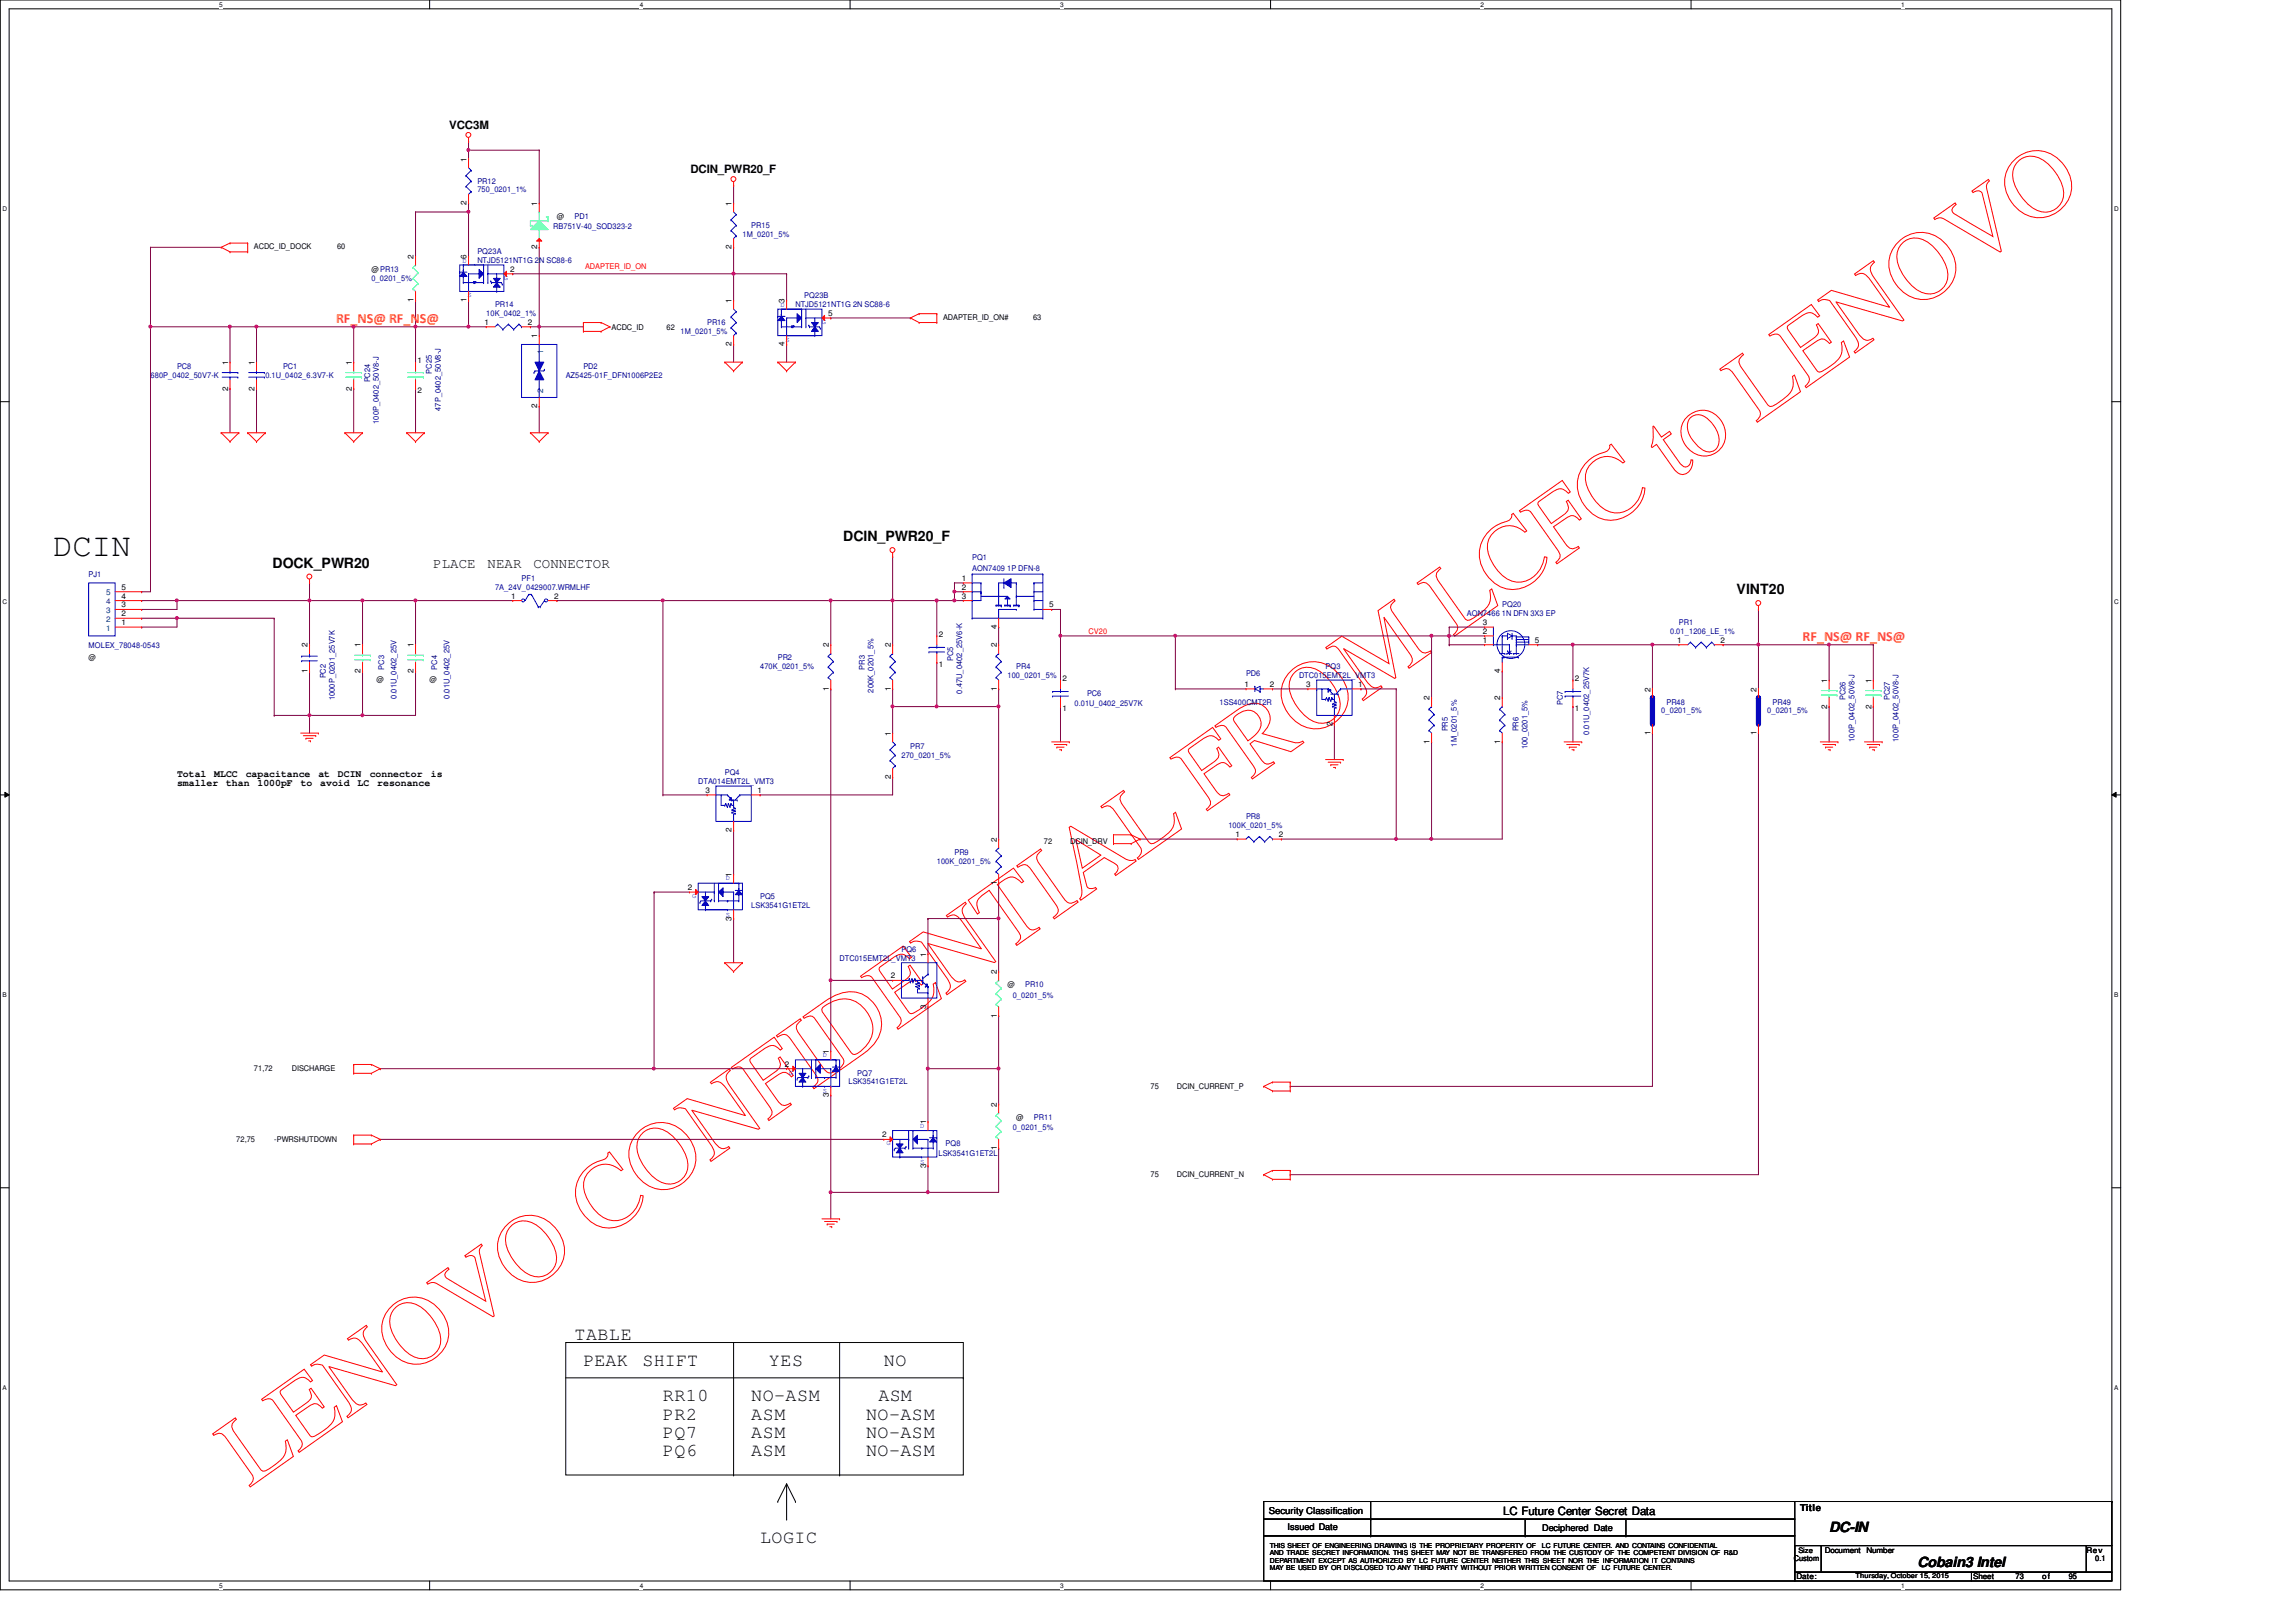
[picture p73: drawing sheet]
<svg xmlns="http://www.w3.org/2000/svg" width="297mm" height="210mm" viewBox="0 0 297 210" stroke-linecap="round" stroke-linejoin="round" font-family="sans-serif">
<defs><g id="words">
<text font-size="12.7" fill="#f00" x="32.2" y="192.5" transform="rotate(-35 32.2 192.5)">LENOVO CONFIDENTIAL FROM LCFC to LENOVO</text>
<text font-size="4.2" x="6.9" y="71.9">DCIN</text>
<g font-size="2.4">
<text x="74.3" y="173.4">TABLE</text>
<text x="75.5" y="176.8">PEAK</text>
<text x="83.1" y="176.8">SHIFT</text>
<text x="99.5" y="176.8">YES</text>
<text x="114.3" y="176.8">NO</text>
<text x="85.8" y="181.4">RR10</text>
<text x="85.8" y="183.7">PR2</text>
<text x="97.2" y="181.4">NO-ASM</text>
<text x="97.2" y="183.7">ASM</text>
<text x="112.1" y="183.7">NO-ASM</text>
<text x="113.7" y="181.4">ASM</text>
<text x="85.8" y="186.1">PQ7</text>
<text x="85.8" y="188.5">PQ6</text>
<text x="97.2" y="186.1">ASM</text>
<text x="97.2" y="188.5">ASM</text>
<text x="112.1" y="186.1">NO-ASM</text>
<text x="112.1" y="188.5">NO-ASM</text>
<text x="98.3" y="199.6">LOGIC</text>
</g>
<g font-size="1.8" fill="#ff8000">
<text x="43.5" y="41.7">RF_NS@ RF_NS@</text>
<text x="233.2" y="82.9">RF_NS@ RF_NS@</text>
</g>
<g font-size="1.8">
<text x="109.1" y="70.1">DCIN_PWR20_F</text>
<text x="35.3" y="73.5">DOCK_PWR20</text>
<text x="56" y="73.4">PLACE</text>
<text x="63.1" y="73.4">NEAR</text>
<text x="69" y="73.4">CONNECTOR</text>
<text x="224.7" y="76.9">VINT20</text>
<text x="236.6" y="198.2">DC-IN</text>
<text x="248.1" y="202.8">Cobain3 Intel</text>
</g>
<g font-size="1.5">
<text x="58.1" y="16.7">VCC3M</text>
<text x="89.3" y="22.4">DCIN_PWR20_F</text>
<text x="194.5" y="196">LC Future Center Secret Data</text>
</g>
<g font-size="1.3">
<text x="22.9" y="100.5">Total</text>
<text x="22.9" y="101.8">smaller</text>
<text x="27.7" y="100.5">MLCC</text>
<text x="29.2" y="101.8">than</text>
<text x="31.8" y="100.5">capacitance</text>
<text x="33.3" y="101.8">1000pF</text>
<text x="38.9" y="101.8">to</text>
<text x="41.2" y="100.5">at</text>
<text x="41.4" y="101.8">avoid</text>
<text x="43.7" y="100.5">DCIN</text>
<text x="46.3" y="101.8">LC</text>
<text x="47.8" y="100.5">connector</text>
<text x="48.8" y="101.8">resonance</text>
<text x="55.7" y="100.5">is</text>
</g>
<g font-size="1.2">
<text x="164.2" y="195.9">Security Classification</text>
<text x="232.9" y="195.6">Title</text>
<text x="166.6" y="198">Issued Date</text>
<text x="199.5" y="198.2">Deciphered Date</text>
</g>
<g font-size="1">
<text x="60.4" y="20.9" transform="rotate(-90 60.4 20.9)">1</text>
<text x="60.4" y="26.5" transform="rotate(-90 60.4 26.5)">2</text>
<text x="69.5" y="26.6" transform="rotate(-90 69.5 26.6)">1</text>
<text x="72" y="28.3">@</text>
<text x="94.7" y="26.6" transform="rotate(-90 94.7 26.6)">1</text>
<text x="32.8" y="32.2">ACDC_ID_DOCK</text>
<text x="43.6" y="32.2">60</text>
<text x="48" y="35.2">@PR13</text>
<text x="53.5" y="33.5" transform="rotate(-90 53.5 33.5)">2</text>
<text x="60.4" y="33.5" transform="rotate(-90 60.4 33.5)">6</text>
<text x="66" y="35.2">2</text>
<text x="69.5" y="32.3" transform="rotate(-90 69.5 32.3)">2</text>
<text x="94.7" y="32.3" transform="rotate(-90 94.7 32.3)">2</text>
<text x="53.5" y="39.1" transform="rotate(-90 53.5 39.1)">1</text>
<text x="60.4" y="39.1" transform="rotate(-90 60.4 39.1)">1</text>
<text x="94.7" y="39.2" transform="rotate(-90 94.7 39.2)">1</text>
<text x="101.5" y="39.2" transform="rotate(-90 101.5 39.2)">3</text>
<text x="107.1" y="40.9">5</text>
<text x="122" y="41.4">ADAPTER_ID_ON#</text>
<text x="133.6" y="41.4">63</text>
<text x="29.5" y="47.2" transform="rotate(-90 29.5 47.2)">1</text>
<text x="32.9" y="47.2" transform="rotate(-90 32.9 47.2)">1</text>
<text x="45.5" y="47.2" transform="rotate(-90 45.5 47.2)">1</text>
<text x="54" y="46.9">1</text>
<text x="62.7" y="42">1</text>
<text x="68.3" y="42">2</text>
<text x="69.5" y="43.8" transform="rotate(-90 69.5 43.8)">1</text>
<text x="79.1" y="42.7">ACDC_ID</text>
<text x="86.2" y="42.7">62</text>
<text x="94.7" y="44.8" transform="rotate(-90 94.7 44.8)">2</text>
<text x="101.5" y="44.8" transform="rotate(-90 101.5 44.8)">4</text>
<text x="29.5" y="50.5" transform="rotate(-90 29.5 50.5)">2</text>
<text x="32.9" y="50.5" transform="rotate(-90 32.9 50.5)">2</text>
<text x="45.5" y="50.5" transform="rotate(-90 45.5 50.5)">2</text>
<text x="54" y="50.8">2</text>
<text x="69.5" y="52.8" transform="rotate(-90 69.5 52.8)">2</text>
<text x="15.7" y="77.5">4</text>
<text x="15.7" y="76.3">5</text>
<text x="66.1" y="77.5">1</text>
<text x="71.7" y="77.5">2</text>
<text x="124.4" y="77.5">3</text>
<text x="124.4" y="76.3">2</text>
<text x="124.4" y="75.2">1</text>
<text x="15.7" y="80.9">1</text>
<text x="15.7" y="79.8">2</text>
<text x="15.7" y="78.6">3</text>
<text x="39.8" y="83.8" transform="rotate(-90 39.8 83.8)">2</text>
<text x="46.6" y="83.8" transform="rotate(-90 46.6 83.8)">1</text>
<text x="53.5" y="83.8" transform="rotate(-90 53.5 83.8)">1</text>
<text x="107.2" y="83.8" transform="rotate(-90 107.2 83.8)">2</text>
<text x="115.2" y="83.8" transform="rotate(-90 115.2 83.8)">2</text>
<text x="121.5" y="82.4">2</text>
<text x="128.9" y="83.8" transform="rotate(-90 128.9 83.8)">2</text>
<text x="128.9" y="81.4" transform="rotate(-90 128.9 81.4)">4</text>
<text x="135.7" y="78.6">5</text>
<text x="191.9" y="83.2">1</text>
<text x="191.9" y="80.9">3</text>
<text x="191.9" y="82">2</text>
<text x="198.6" y="83.2">5</text>
<text x="217" y="83.2">1</text>
<text x="222.6" y="83.2">2</text>
<text x="11.5" y="85.5">@</text>
<text x="39.8" y="87.1" transform="rotate(-90 39.8 87.1)">1</text>
<text x="46.6" y="87.1" transform="rotate(-90 46.6 87.1)">2</text>
<text x="48.7" y="88.2">@</text>
<text x="53.5" y="87.1" transform="rotate(-90 53.5 87.1)">2</text>
<text x="55.6" y="88.2">@</text>
<text x="107.2" y="89.4" transform="rotate(-90 107.2 89.4)">1</text>
<text x="115.2" y="89.4" transform="rotate(-90 115.2 89.4)">1</text>
<text x="121.5" y="86.3">1</text>
<text x="128.9" y="89.4" transform="rotate(-90 128.9 89.4)">1</text>
<text x="137.5" y="88.1">2</text>
<text x="161" y="88.9">1</text>
<text x="164.3" y="88.9">2</text>
<text x="169" y="88.9">3</text>
<text x="175.7" y="88.9">1</text>
<text x="194.1" y="87.1" transform="rotate(-90 194.1 87.1)">4</text>
<text x="203.7" y="88.1">2</text>
<text x="213.5" y="89.5" transform="rotate(-90 213.5 89.5)">2</text>
<text x="227.2" y="89.5" transform="rotate(-90 227.2 89.5)">2</text>
<text x="236.4" y="88.3" transform="rotate(-90 236.4 88.3)">1</text>
<text x="242.1" y="88.3" transform="rotate(-90 242.1 88.3)">1</text>
<text x="115.2" y="95.2" transform="rotate(-90 115.2 95.2)">1</text>
<text x="137.5" y="92">1</text>
<text x="172.4" y="94" transform="rotate(-90 172.4 94)">2</text>
<text x="185" y="90.6" transform="rotate(-90 185 90.6)">2</text>
<text x="194.1" y="90.6" transform="rotate(-90 194.1 90.6)">2</text>
<text x="203.7" y="92">1</text>
<text x="213.5" y="95.1" transform="rotate(-90 213.5 95.1)">1</text>
<text x="227.2" y="95.1" transform="rotate(-90 227.2 95.1)">1</text>
<text x="236.4" y="91.7" transform="rotate(-90 236.4 91.7)">2</text>
<text x="242.1" y="91.7" transform="rotate(-90 242.1 91.7)">2</text>
<text x="115.2" y="100.8" transform="rotate(-90 115.2 100.8)">2</text>
<text x="185" y="96.3" transform="rotate(-90 185 96.3)">1</text>
<text x="194.1" y="96.3" transform="rotate(-90 194.1 96.3)">1</text>
<text x="91.3" y="102.6">3</text>
<text x="94.7" y="107.7" transform="rotate(-90 94.7 107.7)">2</text>
<text x="98" y="102.6">1</text>
<text x="94.7" y="113.5" transform="rotate(-90 94.7 113.5)">1</text>
<text x="128.9" y="108.9" transform="rotate(-90 128.9 108.9)">2</text>
<text x="135" y="109.3">72</text>
<text x="138.5" y="109.3">DCIN_DRV</text>
<text x="159.8" y="108.3">1</text>
<text x="165.4" y="108.3">2</text>
<text x="89" y="115.2">2</text>
<text x="94.7" y="119.1" transform="rotate(-90 94.7 119.1)">3</text>
<text x="128.9" y="114.6" transform="rotate(-90 128.9 114.6)">1</text>
<text x="119.8" y="123.8" transform="rotate(-90 119.8 123.8)">1</text>
<text x="115.3" y="126.6">2</text>
<text x="119.8" y="130.6" transform="rotate(-90 119.8 130.6)">3</text>
<text x="128.9" y="131.7" transform="rotate(-90 128.9 131.7)">1</text>
<text x="128.9" y="126.1" transform="rotate(-90 128.9 126.1)">2</text>
<text x="130.3" y="127.8">@</text>
<text x="107.2" y="136.4" transform="rotate(-90 107.2 136.4)">1</text>
<text x="32.8" y="138.6">71,72</text>
<text x="37.8" y="138.6">DISCHARGE</text>
<text x="101.6" y="138">2</text>
<text x="107.2" y="142" transform="rotate(-90 107.2 142)">3</text>
<text x="128.9" y="143.2" transform="rotate(-90 128.9 143.2)">2</text>
<text x="148.8" y="140.9">75</text>
<text x="152.3" y="140.9">DCIN_CURRENT_P</text>
<text x="30.6" y="147.8">72,75</text>
<text x="35.5" y="147.8">-PWRSHUTDOWN</text>
<text x="114.1" y="147.2">2</text>
<text x="119.8" y="145.5" transform="rotate(-90 119.8 145.5)">1</text>
<text x="128.9" y="148.8" transform="rotate(-90 128.9 148.8)">1</text>
<text x="131.5" y="144.9">@</text>
<text x="119.8" y="151.1" transform="rotate(-90 119.8 151.1)">3</text>
<text x="148.8" y="152.4">75</text>
<text x="152.3" y="152.4">DCIN_CURRENT_N</text>
<text x="232.1" y="202.1">Custom</text>
<text x="232.7" y="200.9">Size</text>
<text x="236.1" y="200.9">Document</text>
<text x="241.5" y="200.9">Number</text>
<text x="269.9" y="200.9">Rev</text>
<text x="271.1" y="202.1">0.1</text>
<text x="232.4" y="204.3">Date:</text>
<text x="255.3" y="204.3">Sheet</text>
<text x="260.8" y="204.3">73</text>
<text x="264.2" y="204.3">of</text>
<text x="267.6" y="204.3">95</text>
</g>
<g font-size="1" fill="#000080">
<text x="61.8" y="23.7">PR12</text>
<text x="61.8" y="24.9">750_0201_1%</text>
<text x="71.6" y="29.7">RB751V-40_SOD323-2</text>
<text x="74.3" y="28.3">PD1</text>
<text x="97.2" y="29.5">PR15</text>
<text x="61.8" y="32.9">PQ23A</text>
<text x="61.8" y="34">NTJD5121NT1G 2N SC88-6</text>
<text x="96.1" y="30.6">1M_0201_5%</text>
<text x="48" y="36.3">0_0201_5%</text>
<text x="62.9" y="40.9">10K_0402_1%</text>
<text x="64" y="39.8">PR14</text>
<text x="102.9" y="39.8">NTJD5121NT1G 2N SC88-6</text>
<text x="104.1" y="38.6">PQ23B</text>
<text x="22.9" y="47.8">PC8</text>
<text x="36.6" y="47.8">PC1</text>
<text x="75.5" y="47.8">PD2</text>
<text x="88.1" y="43.2">1M_0201_5%</text>
<text x="91.5" y="42">PR16</text>
<text x="19.5" y="48.9">680P_0402_50V7-K</text>
<text x="34.3" y="48.9">0.1U_0402_6.3V7-K</text>
<text x="47.9" y="49.5" transform="rotate(-90 47.9 49.5)">PC24</text>
<text x="55.9" y="48.3" transform="rotate(-90 55.9 48.3)">PC25</text>
<text x="57" y="53.2" transform="rotate(-90 57 53.2)">47P_0402_50V8-J</text>
<text x="73.2" y="48.9">AZ5425-01F_DFN1006P2E2</text>
<text x="49" y="54.9" transform="rotate(-90 49 54.9)">100P_0402_50V8-J</text>
<text x="11.5" y="74.6">PJ1</text>
<text x="64" y="76.3">7A_24V_0429007.WRMLHF</text>
<text x="67.5" y="75.2">PF1</text>
<text x="125.8" y="72.4">PQ1</text>
<text x="125.8" y="73.8">AON7409 1P DFN-8</text>
<text x="11.5" y="83.9">MOLEX_78048-0543</text>
<text x="189.8" y="79.8">AON7466 1N DFN 3X3 EP</text>
<text x="194.3" y="78.6">PQ20</text>
<text x="216.1" y="82">0.01_1206_LE_1%</text>
<text x="217.2" y="80.9">PR1</text>
<text x="42.2" y="87.8" transform="rotate(-90 42.2 87.8)">PC2</text>
<text x="49.7" y="86.7" transform="rotate(-90 49.7 86.7)">PC3</text>
<text x="56.6" y="86.7" transform="rotate(-90 56.6 86.7)">PC4</text>
<text x="98.3" y="86.6">470K_0201_5%</text>
<text x="100.6" y="85.5">PR2</text>
<text x="111.9" y="86.7" transform="rotate(-90 111.9 86.7)">PR3</text>
<text x="113" y="89.6" transform="rotate(-90 113 89.6)">200K_0201_5%</text>
<text x="123.3" y="85.5" transform="rotate(-90 123.3 85.5)">PC5</text>
<text x="124.5" y="89.7" transform="rotate(-90 124.5 89.7)">0.47U_0402_25V6-K</text>
<text x="130.3" y="87.8">100_0201_5%</text>
<text x="131.5" y="86.6">PR4</text>
<text x="161.2" y="87.5">PD6</text>
<text x="168.1" y="87.8">DTC015EMT2L_VMT3</text>
<text x="171.5" y="86.6">PQ3</text>
<text x="43.3" y="90.6" transform="rotate(-90 43.3 90.6)">1000P_0201_25V7K</text>
<text x="51.3" y="90.4" transform="rotate(-90 51.3 90.4)">0.01U_0402_25V</text>
<text x="58.2" y="90.4" transform="rotate(-90 58.2 90.4)">0.01U_0402_25V</text>
<text x="139" y="91.4">0.01U_0402_25V7K</text>
<text x="140.6" y="90">PC6</text>
<text x="157.8" y="91.2">1SS400CMT2R</text>
<text x="187.3" y="94.7" transform="rotate(-90 187.3 94.7)">PR5</text>
<text x="196.5" y="94.7" transform="rotate(-90 196.5 94.7)">PR6</text>
<text x="202.2" y="91.2" transform="rotate(-90 202.2 91.2)">PC7</text>
<text x="205.6" y="95.1" transform="rotate(-90 205.6 95.1)">0.01U_0402_25V7K</text>
<text x="214.9" y="92.3">0_0201_5%</text>
<text x="215.6" y="91.2">PR48</text>
<text x="228.6" y="92.3">0_0201_5%</text>
<text x="229.3" y="91.2">PR49</text>
<text x="238.8" y="90.6" transform="rotate(-90 238.8 90.6)">PC26</text>
<text x="244.5" y="90.6" transform="rotate(-90 244.5 90.6)">PC27</text>
<text x="90.3" y="101.5">DTA014EMT2L_VMT3</text>
<text x="93.8" y="100.3">PQ4</text>
<text x="116.6" y="98">270_0201_5%</text>
<text x="117.8" y="96.9">PR7</text>
<text x="188.5" y="96.6" transform="rotate(-90 188.5 96.6)">1M_0201_5%</text>
<text x="197.6" y="96.9" transform="rotate(-90 197.6 96.9)">100_0201_5%</text>
<text x="239.9" y="96" transform="rotate(-90 239.9 96)">100P_0402_50V8-J</text>
<text x="245.6" y="96" transform="rotate(-90 245.6 96)">100P_0402_50V8-J</text>
<text x="158.9" y="107.2">100K_0201_5%</text>
<text x="161.2" y="106">PR8</text>
<text x="121.2" y="111.8">100K_0201_5%</text>
<text x="123.5" y="110.6">PR9</text>
<text x="97.2" y="117.5">LSK3541G1ET2L</text>
<text x="98.3" y="116.3">PQ5</text>
<text x="108.6" y="124.3">DTC015EMT2L_VMT3</text>
<text x="116.6" y="123.2">PQ6</text>
<text x="131" y="129.1">0_0201_5%</text>
<text x="132.6" y="127.8">PR10</text>
<text x="109.8" y="140.3">LSK3541G1ET2L</text>
<text x="110.9" y="139.2">PQ7</text>
<text x="121.4" y="149.6">LSK3541G1ET2L</text>
<text x="122.3" y="148.3">PQ8</text>
<text x="131" y="146.3">0_0201_5%</text>
<text x="133.8" y="144.9">PR11</text>
</g>
<g font-size="1" fill="#f00">
<text x="75.7" y="34.8">ADAPTER_ID_ON</text>
<text x="140.8" y="82.1">CV20</text>
</g>
<g font-size="1" fill="#004080">
<text x="70.3" y="45.8" transform="rotate(-90 70.3 45.8)">1</text>
<text x="70.3" y="50.8" transform="rotate(-90 70.3 50.8)">2</text>
<text x="13.8" y="77">5</text>
<text x="13.8" y="81.6">1</text>
<text x="13.8" y="80.5">2</text>
<text x="13.8" y="79.3">3</text>
<text x="13.8" y="78.2">4</text>
</g>
<g font-size=".9" fill="#00f">
<text x="59.8" y="34">D</text>
<text x="60.5" y="38.5">S</text>
<text x="65.2" y="36.2">G</text>
<text x="101" y="39.8">D</text>
<text x="106.3" y="41.9">G</text>
<text x="101.6" y="44.2">S</text>
<text x="93.9" y="113.9">D</text>
<text x="89.5" y="116.2">G</text>
<text x="93.9" y="118.6">S</text>
<text x="106.5" y="136.8">D</text>
<text x="102.1" y="139.1">G</text>
<text x="106.5" y="141.5">S</text>
<text x="114.7" y="148.2">G</text>
<text x="119" y="145.9">D</text>
<text x="119" y="150.6">S</text>
</g>
<g font-size=".9">
<text x="164.3" y="200.4">THIS SHEET OF ENGINEERING DRAWING IS THE PROPRIETARY PROPERTY OF</text>
<text x="164.3" y="202.2">DEPARTMENT EXCEPT AS AUTHORIZED BY LC FUTURE CENTER NEITHER THIS SHEET NOR THE INFORMATION IT CONTAINS</text>
<text x="164.3" y="203.2">MAY BE USED BY OR DISCLOSED TO ANY THIRD PARTY WITHOUT PRIOR WRITTEN CONSENT OF</text>
<text x="164.3" y="201.3">AND TRADE SECRET INFORMATION. THIS SHEET MAY NOT BE TRANSFERED FROM THE CUSTODY OF THE COMPETENT DIVISION OF R&amp;D</text>
<text x="199.5" y="200.4">LC FUTURE CENTER. AND CONTAINS CONFIDENTIAL</text>
<text x="207.2" y="203.2">LC FUTURE CENTER.</text>
<text x="240.1" y="204.3">Thursday, October 15, 2015</text>
</g>
<g font-size=".8">
<text x="28.4" y=".9">5</text>
<text x="82.8" y=".9">4</text>
<text x="137.2" y=".9">3</text>
<text x="191.6" y=".9">2</text>
<text x="246" y=".9">1</text>
<text x=".3" y="27.3">D</text>
<text x="273.5" y="27.3">D</text>
<text x=".3" y="78.1">C</text>
<text x="273.5" y="78.1">C</text>
<text x=".3" y="129">B</text>
<text x="273.5" y="129">B</text>
<text x=".3" y="179.9">A</text>
<text x="273.5" y="179.9">A</text>
<text x="28.4" y="205.5">5</text>
<text x="82.8" y="205.5">4</text>
<text x="137.2" y="205.5">3</text>
<text x="191.6" y="205.5">2</text>
<text x="246" y="205.5">1</text>
</g>
</g></defs>
<path d="M0 0h274.4v205.7h-274.4zM1.2 1.1h272v203.5h-272z" fill="none" stroke="#000" stroke-width=".13"/>
<g fill="#fff">
<path d="M28.4 .1h.4v1h-.4z"/>
<path d="M28.4 204.7h.4v1h-.4z"/>
</g>
<path d="M55.6 0v1.1M55.6 204.6v1.1" fill="none" stroke="#000" stroke-width=".13"/>
<g fill="#fff">
<path d="M82.8 .1h.4v1h-.4z"/>
<path d="M82.8 204.7h.4v1h-.4z"/>
</g>
<path d="M110 0v1.1M110 204.6v1.1" fill="none" stroke="#000" stroke-width=".13"/>
<g fill="#fff">
<path d="M137.2 .1h.4v1h-.4z"/>
<path d="M137.2 204.7h.4v1h-.4z"/>
</g>
<path d="M164.4 0v1.1M164.4 204.6v1.1" fill="none" stroke="#000" stroke-width=".13"/>
<g fill="#fff">
<path d="M191.6 .1h.4v1h-.4z"/>
<path d="M191.6 204.7h.4v1h-.4z"/>
</g>
<path d="M218.8 0v1.1M218.8 204.6v1.1" fill="none" stroke="#000" stroke-width=".13"/>
<g fill="#fff">
<path d="M246 .1h.4v1h-.4z"/>
<path d="M246 204.7h.4v1h-.4z"/>
<path d="M.3 26.5h.6v1h-.6z"/>
<path d="M273.5 26.5h.6v1h-.6z"/>
<path d="M.3 77.4h.6v.9h-.6z"/>
<path d="M273.5 77.4h.6v.9h-.6z"/>
</g>
<path d="M0 52h1.2M273.2 52h1.2" fill="none" stroke="#000" stroke-width=".13"/>
<g fill="#fff">
<path d="M.3 128.3h.6v.9h-.6z"/>
<path d="M273.5 128.3h.6v.9h-.6z"/>
</g>
<path d="M0 102.9h1.2M.6 102.5l.6 .4-.6 .3zM273.2 102.9l.6-.4v.7zM273.2 102.9h1.2" fill="none" stroke="#000" stroke-width=".13"/>
<path d="M.6 102.5l.6 .4-.6 .3zM273.2 102.9l.6-.4v.7z" fill="#000"/>
<g fill="#fff">
<path d="M.3 179.1h.6v.9h-.6z"/>
<path d="M273.5 179.1h.6v.9h-.6z"/>
</g>
<g fill="none" stroke="#000" stroke-width=".13">
<path d="M0 153.7h1.2M273.2 153.7h1.2M73.2 173.7h51.4v17.2h-51.4zM73.2 178.3h51.4M94.9 173.7v17.2M108.6 173.7v17.2M124.6 178.3h.1M94.9 190.9h.1M100.6 194.3h.1M101.8 196.6h.1M101.8 192v4.6M101.8 192l-1.2 2.3"/>
<path d="M101.8 192l1.1 2.3M102.9 194.3h.1M108.6 190.9h.1"/>
</g>
<path d="M40 77.7h.1M40 77.7v5.7" fill="none" stroke="#800040" stroke-width=".13"/>
<path d="M39.9 77.6h.3v.2l-.2 .1-.1-.1z" fill-rule="evenodd" fill="#f0f"/>
<path d="M39.9 77.6h.3v.2l-.2 .1-.1-.1z" fill="none" stroke="#f0f" stroke-width=".13"/>
<path d="M72 77.7h.1M72 77.7h13.8M123.5 75.4h.1M123.5 76.6h.1M123.5 75.4h1.1M123.5 76.6v1.1M40 92.6h.1M40 92.6v2.3" fill="none" stroke="#800040" stroke-width=".13"/>
<path d="M123.3 76.4h.3v.3l-.2 .1-.1-.1z" fill-rule="evenodd" fill="#f0f"/>
<path d="M123.3 76.4h.3v.3l-.2 .1-.1-.1z" fill="none" stroke="#f0f" stroke-width=".13"/>
<path d="M85.8 77.7h.1M85.8 77.7h21.7M85.8 77.7v25.2M123.5 77.7h.1M123.5 76.6h.1M123.5 75.4h.1M123.5 77.7h1.1M123.5 76.6h1.1M123.5 75.4v1.2M85.8 102.9h.1M85.8 102.9h5.7" fill="none" stroke="#800040" stroke-width=".13"/>
<path d="M107.3 77.6h.3v.2l-.2 .1-.1-.1z" fill-rule="evenodd" fill="#f0f"/>
<path d="M107.3 77.6h.3v.2l-.2 .1-.1-.1z" fill="none" stroke="#f0f" stroke-width=".13"/>
<path d="M85.6 77.6h.3v.2l-.2 .1-.1-.1z" fill-rule="evenodd" fill="#f0f"/>
<path d="M85.6 77.6h.3v.2l-.2 .1-.1-.1z" fill="none" stroke="#f0f" stroke-width=".13"/>
<path d="M121.2 77.7h.1M121.2 77.7v4.6M94.9 107.4h.1M94.9 107.4v5.8" fill="none" stroke="#800040" stroke-width=".13"/>
<path d="M121 77.6h.3v.2l-.1 .1-.2-.1z" fill-rule="evenodd" fill="#f0f"/>
<path d="M121 77.6h.3v.2l-.1 .1-.2-.1z" fill="none" stroke="#f0f" stroke-width=".13"/>
<path d="M121.2 77.7h.1M121.2 77.7h2.3" fill="none" stroke="#800040" stroke-width=".13"/>
<path d="M123.3 77.6h.3v.2l-.2 .1-.1-.1z" fill-rule="evenodd" fill="#f0f"/>
<path d="M123.3 77.6h.3v.2l-.2 .1-.1-.1z" fill="none" stroke="#f0f" stroke-width=".13"/>
<path d="M121.2 85.7h.1M121.2 85.7v5.7" fill="none" stroke="#800040" stroke-width=".13"/>
<path d="M121 91.3h.3v.2l-.1 .1-.2-.1z" fill-rule="evenodd" fill="#f0f"/>
<path d="M121 91.3h.3v.2l-.1 .1-.2-.1z" fill="none" stroke="#f0f" stroke-width=".13"/>
<g fill="none" stroke="#800040" stroke-width=".13">
<path d="M107.5 77.7h.1M107.5 77.7v5.7M115.5 77.7h.1M115.5 77.7h5.7M115.5 91.4h.1M115.5 91.4v3.5M115.5 91.4h5.7M115.5 100.6h.1M115.5 100.6v2.3M84.6 138.3h.1M84.6 138.3h17.2M107.5 126.9h.1"/>
<path d="M107.5 126.9v9.1M107.5 126.9h8M120.1 138.3h.1M120.1 138.3v6.9"/>
</g>
<path d="M119.9 138.1h.3v.3l-.2 .1-.1-.1z" fill-rule="evenodd" fill="#f0f"/>
<path d="M119.9 138.1h.3v.3l-.2 .1-.1-.1z" fill="none" stroke="#f0f" stroke-width=".13"/>
<path d="M107.5 154.3h.1M107.5 154.3v3.4" fill="none" stroke="#800040" stroke-width=".13"/>
<path d="M107.3 154.1h.3v.3l-.2 .1-.1-.1z" fill-rule="evenodd" fill="#f0f"/>
<path d="M107.3 154.1h.3v.3l-.2 .1-.1-.1z" fill="none" stroke="#f0f" stroke-width=".13"/>
<path d="M120.1 118.9h.1M120.1 118.9v4.5M120.1 138.3h.1M120.1 130.3h.1M120.1 130.3v8M120.1 138.3h9.1M129.2 131.4h.1M129.2 138.3h.1M129.2 131.4v11.5" fill="none" stroke="#800040" stroke-width=".13"/>
<path d="M129 138.1h.3v.3l-.1 .1-.2-.1z" fill-rule="evenodd" fill="#f0f"/>
<path d="M129 138.1h.3v.3l-.1 .1-.2-.1z" fill="none" stroke="#f0f" stroke-width=".13"/>
<path d="M120.1 154.3h.1M129.2 148.6h.1M129.2 148.6v5.7h-9.1" fill="none" stroke="#800040" stroke-width=".13"/>
<path d="M119.9 154.1h.3v.3l-.2 .1-.1-.1z" fill-rule="evenodd" fill="#f0f"/>
<path d="M119.9 154.1h.3v.3l-.2 .1-.1-.1z" fill="none" stroke="#f0f" stroke-width=".13"/>
<g fill="none" stroke="#800040" stroke-width=".13">
<path d="M137.2 82.3h.1M137.2 91.4h.1M137.2 82.3v5.7M137.2 91.4v4.6M137.2 82.3h14.9M152.1 89.2h.1M152.1 82.3h.1M152.1 89.2h9.1M152.1 82.3v6.9M164.6 89.2h.1M164.6 89.2h4.6M49.2 147.4h.1"/>
<path d="M49.2 147.4h65.1M120.1 150.9h.1M120.1 150.9v3.4"/>
</g>
<path d="M151.9 82.1h.3v.3l-.2 .1-.1-.1z" fill-rule="evenodd" fill="#f0f"/>
<path d="M151.9 82.1h.3v.3l-.2 .1-.1-.1z" fill="none" stroke="#f0f" stroke-width=".13"/>
<path d="M137 82.1h.3v.3l-.1 .1-.2-.1z" fill-rule="evenodd" fill="#f0f"/>
<path d="M137 82.1h.3v.3l-.1 .1-.2-.1z" fill="none" stroke="#f0f" stroke-width=".13"/>
<path d="M176.1 89.2h.1M176.1 89.2h4.5M180.6 89.2h.1M180.6 89.2v19.4" fill="none" stroke="#800040" stroke-width=".13"/>
<path d="M180.5 108.4h.2v.3l-.1 .1-.1-.1z" fill-rule="evenodd" fill="#f0f"/>
<path d="M180.5 108.4h.2v.3l-.1 .1-.1-.1z" fill="none" stroke="#f0f" stroke-width=".13"/>
<path d="M222.9 83.4h.1M222.9 83.4h4.6M185.2 108.6h.1M185.2 108.6h9.1" fill="none" stroke="#800040" stroke-width=".13"/>
<path d="M227.3 83.3h.3v.2l-.1 .1-.2-.1z" fill-rule="evenodd" fill="#f0f"/>
<path d="M227.3 83.3h.3v.2l-.1 .1-.2-.1z" fill="none" stroke="#f0f" stroke-width=".13"/>
<g fill="none" stroke="#800040" stroke-width=".13">
<path d="M115.5 72h.1M115.5 72v5.7M227.5 78.9h.1M227.5 78.9v10.3M107.5 89.2h.1M107.5 89.2v37.7M213.8 83.4h.1M213.8 83.4h3.4M213.8 83.4v5.8M227.5 83.4h.1M227.5 94.9h.1M227.5 94.9v57.1h-60.6"/>
<path d="M166.9 140.6h.1M166.9 152h.1M166.9 140.6h46.9"/>
</g>
<path d="M107.3 126.7h.3v.3h-.2h-.1z" fill-rule="evenodd" fill="#f0f"/>
<path d="M107.3 126.7h.3v.3h-.2h-.1z" fill="none" stroke="#f0f" stroke-width=".13"/>
<g fill="none" stroke="#800040" stroke-width=".13">
<path d="M129.2 81.2h.1M129.2 91.4h.1M129.2 81.2v2.2M129.2 91.4v17.2M172.6 93.7h.1M172.6 93.7v4.6M213.8 94.9h.1M213.8 94.9v45.7M84.6 115.4h.1M84.6 115.4h4.6M84.6 115.4v22.9M94.9 118.9h.1"/>
<path d="M94.9 118.9v5.7M98.3 102.9h.1M98.3 102.9h17.2M129.2 118.9h.1M129.2 118.9v6.8M107.5 154.3h.1M107.5 141.7h.1M107.5 154.3h12.6M107.5 141.7v12.6"/>
</g>
<path d="M129 91.3h.3v.2l-.1 .1-.2-.1z" fill-rule="evenodd" fill="#f0f"/>
<path d="M129 91.3h.3v.2l-.1 .1-.2-.1z" fill="none" stroke="#f0f" stroke-width=".13"/>
<path d="M194.3 86.9h.1M194.3 96h.1M194.3 86.9v3.4M194.3 96v12.6M49.2 138.3h.1M49.2 138.3h35.4" fill="none" stroke="#800040" stroke-width=".13"/>
<path d="M84.5 138.1h.2v.3l-.1 .1-.1-.1z" fill-rule="evenodd" fill="#f0f"/>
<path d="M84.5 138.1h.2v.3l-.1 .1-.1-.1z" fill="none" stroke="#f0f" stroke-width=".13"/>
<path d="M121.2 91.4h.1M121.2 91.4h8M187.5 83.4h.1M187.5 83.4h4.6M203.5 83.4h.1M203.5 83.4h10.3" fill="none" stroke="#800040" stroke-width=".13"/>
<path d="M213.6 83.3h.3v.2l-.2 .1-.1-.1z" fill-rule="evenodd" fill="#f0f"/>
<path d="M213.6 83.3h.3v.2l-.2 .1-.1-.1z" fill="none" stroke="#f0f" stroke-width=".13"/>
<path d="M203.3 83.3h.3v.2l-.1 .1-.2-.1z" fill-rule="evenodd" fill="#f0f"/>
<path d="M203.3 83.3h.3v.2l-.1 .1-.2-.1z" fill="none" stroke="#f0f" stroke-width=".13"/>
<path d="M22.9 77.7h.1M22.9 77.7h17.1M53.8 77.7h.1M53.8 77.7h12.5" fill="none" stroke="#800040" stroke-width=".13"/>
<path d="M22.7 77.6h.3v.2l-.1 .1-.2-.1z" fill-rule="evenodd" fill="#f0f"/>
<path d="M22.7 77.6h.3v.2l-.1 .1-.2-.1z" fill="none" stroke="#f0f" stroke-width=".13"/>
<path d="M35.5 80h.1M35.5 80v12.6M40 92.6h.1M46.9 86.9h.1M46.9 86.9v5.7h-6.9" fill="none" stroke="#800040" stroke-width=".13"/>
<path d="M46.7 92.4h.3v.3l-.1 .1-.2-.1z" fill-rule="evenodd" fill="#f0f"/>
<path d="M46.7 92.4h.3v.3l-.1 .1-.2-.1z" fill="none" stroke="#f0f" stroke-width=".13"/>
<path d="M46.9 77.7h.1M46.9 77.7v5.7M46.9 92.6h.1M53.8 86.9h.1M53.8 86.9v5.7h-6.9" fill="none" stroke="#800040" stroke-width=".13"/>
<path d="M46.7 77.6h.3v.2l-.1 .1-.2-.1z" fill-rule="evenodd" fill="#f0f"/>
<path d="M46.7 77.6h.3v.2l-.1 .1-.2-.1z" fill="none" stroke="#f0f" stroke-width=".13"/>
<path d="M40 77.7h.1M40 77.7h6.9M53.8 77.7h.1M53.8 77.7v5.7" fill="none" stroke="#800040" stroke-width=".13"/>
<path d="M53.6 77.6h.3v.2l-.2 .1-.1-.1z" fill-rule="evenodd" fill="#f0f"/>
<path d="M53.6 77.6h.3v.2l-.2 .1-.1-.1z" fill="none" stroke="#f0f" stroke-width=".13"/>
<path d="M46.9 77.7h.1M46.9 77.7h6.9M115.5 77.7h.1M115.5 77.7v5.7M136.1 78.9h.1M136.1 78.9h1.1M137.2 78.9h.1M137.2 78.9v3.4" fill="none" stroke="#800040" stroke-width=".13"/>
<path d="M115.3 77.6h.3v.2l-.2 .1-.1-.1z" fill-rule="evenodd" fill="#f0f"/>
<path d="M115.3 77.6h.3v.2l-.2 .1-.1-.1z" fill="none" stroke="#f0f" stroke-width=".13"/>
<path d="M107.5 77.7h.1M107.5 77.7h8M185.2 82.3h.1M185.2 96h.1M185.2 82.3v8M185.2 96v12.6" fill="none" stroke="#800040" stroke-width=".13"/>
<path d="M185 108.4h.3v.3l-.1 .1-.2-.1z" fill-rule="evenodd" fill="#f0f"/>
<path d="M185 108.4h.3v.3l-.1 .1-.2-.1z" fill="none" stroke="#f0f" stroke-width=".13"/>
<path d="M187.5 81.2h.1M187.5 82.3h.1M187.5 81.2h4.6M187.5 81.2v1.1M187.5 82.3h4.6M203.5 91.4h.1M203.5 83.4h.1M203.5 83.4v4.6M203.5 91.4v4.6M180.6 108.6h.1M180.6 108.6h4.6" fill="none" stroke="#800040" stroke-width=".13"/>
<path d="M187.3 82.1h.3v.3l-.2 .1-.1-.1z" fill-rule="evenodd" fill="#f0f"/>
<path d="M187.3 82.1h.3v.3l-.2 .1-.1-.1z" fill="none" stroke="#f0f" stroke-width=".13"/>
<path d="M40 86.9h.1M40 86.9v5.7M187.5 83.4h.1M187.5 82.3v1.1M198.9 83.4h.1M198.9 83.4h4.6M147.5 108.6h.1M147.5 108.6h12.6" fill="none" stroke="#800040" stroke-width=".13"/>
<path d="M39.9 92.4h.3v.3l-.2 .1-.1-.1z" fill-rule="evenodd" fill="#f0f"/>
<path d="M39.9 92.4h.3v.3l-.2 .1-.1-.1z" fill="none" stroke="#f0f" stroke-width=".13"/>
<path d="M35.5 92.6h.1M35.5 92.6h4.5M115.5 89.2h.1M115.5 89.2v2.2" fill="none" stroke="#800040" stroke-width=".13"/>
<path d="M115.3 91.3h.3v.2l-.2 .1-.1-.1z" fill-rule="evenodd" fill="#f0f"/>
<path d="M115.3 91.3h.3v.2l-.2 .1-.1-.1z" fill="none" stroke="#f0f" stroke-width=".13"/>
<path d="M152.1 82.3h.1M152.1 82.3h33.1" fill="none" stroke="#800040" stroke-width=".13"/>
<path d="M185 82.1h.3v.3l-.1 .1-.2-.1z" fill-rule="evenodd" fill="#f0f"/>
<path d="M185 82.1h.3v.3l-.1 .1-.2-.1z" fill="none" stroke="#f0f" stroke-width=".13"/>
<path d="M22.9 80h.1M22.9 80h12.6M185.2 82.3h.1M185.2 82.3h2.3M165.8 108.6h.1M165.8 108.6h14.8" fill="none" stroke="#800040" stroke-width=".13"/>
<path d="M22.7 79.9h.3v.2l-.1 .1-.2-.1z" fill-rule="evenodd" fill="#f0f"/>
<path d="M22.7 79.9h.3v.2l-.1 .1-.2-.1z" fill="none" stroke="#f0f" stroke-width=".13"/>
<path d="M129.2 89.2h.1M129.2 89.2v2.2M120.1 118.9h.1M129.2 114.3h.1M129.2 114.3v4.6h-9.1" fill="none" stroke="#800040" stroke-width=".13"/>
<path d="M129 118.7h.3v.3h-.1h-.2z" fill-rule="evenodd" fill="#f0f"/>
<path d="M129 118.7h.3v.3h-.1h-.2z" fill="none" stroke="#f0f" stroke-width=".13"/>
<g fill="none" stroke="#800040" stroke-width=".13">
<path d="M53.8 38.9h.1M53.8 38.9v3.4M94.9 24h.1M94.9 35.4h.1M94.9 32h.1M94.9 24v2.3M94.9 32v6.9M94.9 35.4h6.9M69.8 52.6h.1M69.8 42.3h.1M69.8 42.3v1.1M69.8 52.6v3.4"/>
<path d="M94.9 44.6h.1M94.9 44.6v2.3M101.8 44.6h.1M101.8 44.6v2.3M40 75.4h.1M40 75.4v2.3"/>
</g>
<path d="M53.6 42.1h.3v.3l-.2 .1-.1-.1z" fill-rule="evenodd" fill="#f0f"/>
<path d="M53.6 42.1h.3v.3l-.2 .1-.1-.1z" fill="none" stroke="#f0f" stroke-width=".13"/>
<path d="M53.8 27.4h.1M53.8 27.4v5.7M60.6 27.4h.1M60.6 26.3h.1M60.6 26.3v6.8M101.8 35.4h.1M101.8 35.4v3.5" fill="none" stroke="#800040" stroke-width=".13"/>
<path d="M60.5 27.3h.2v.2l-.1 .1-.1-.1z" fill-rule="evenodd" fill="#f0f"/>
<path d="M60.5 27.3h.2v.2l-.1 .1-.1-.1z" fill="none" stroke="#f0f" stroke-width=".13"/>
<path d="M60.6 18.3h.1M60.6 19.4h.1M60.6 18.3v1.1M60.6 19.4h9.2M69.8 19.4h.1M69.8 19.4v6.9M53.8 27.4h.1M53.8 27.4h6.8M69.8 42.3h.1M69.8 42.3h5.7" fill="none" stroke="#800040" stroke-width=".13"/>
<path d="M60.5 19.3h.2v.2l-.1 .1-.1-.1z" fill-rule="evenodd" fill="#f0f"/>
<path d="M60.5 19.3h.2v.2l-.1 .1-.1-.1z" fill="none" stroke="#f0f" stroke-width=".13"/>
<path d="M69.8 32h.1M69.8 32v10.3h-1.2M60.6 42.3h.1M60.6 42.3h2.3M68.6 42.3h.1" fill="none" stroke="#800040" stroke-width=".13"/>
<path d="M69.6 42.1h.3v.3l-.2 .1-.1-.1z" fill-rule="evenodd" fill="#f0f"/>
<path d="M69.6 42.1h.3v.3l-.2 .1-.1-.1z" fill="none" stroke="#f0f" stroke-width=".13"/>
<path d="M19.5 42.3h.1M19.5 42.3v34.3" fill="none" stroke="#800040" stroke-width=".13"/>
<path d="M19.3 42.1h.3v.3l-.2 .1-.1-.1z" fill-rule="evenodd" fill="#f0f"/>
<path d="M19.3 42.1h.3v.3l-.2 .1-.1-.1z" fill="none" stroke="#f0f" stroke-width=".13"/>
<path d="M19.5 42.3h.1M19.5 42.3h10.3M29.8 50.3h.1M29.8 42.3h.1M29.8 42.3v4.6M29.8 50.3v5.7M33.2 50.3h.1M33.2 50.3v5.7" fill="none" stroke="#800040" stroke-width=".13"/>
<path d="M29.6 42.1h.3v.3l-.2 .1-.1-.1z" fill-rule="evenodd" fill="#f0f"/>
<path d="M29.6 42.1h.3v.3l-.2 .1-.1-.1z" fill="none" stroke="#f0f" stroke-width=".13"/>
<path d="M29.8 42.3h.1M29.8 42.3h16M33.2 42.3h.1M33.2 42.3v4.6M45.8 42.3h.1" fill="none" stroke="#800040" stroke-width=".13"/>
<path d="M33 42.1h.3v.3l-.2 .1-.1-.1z" fill-rule="evenodd" fill="#f0f"/>
<path d="M33 42.1h.3v.3l-.2 .1-.1-.1z" fill="none" stroke="#f0f" stroke-width=".13"/>
<path d="M45.6 42.1h.3v.3l-.2 .1-.1-.1z" fill-rule="evenodd" fill="#f0f"/>
<path d="M45.6 42.1h.3v.3l-.2 .1-.1-.1z" fill="none" stroke="#f0f" stroke-width=".13"/>
<path d="M60.6 19.4h.1M60.6 19.4v1.2M60.6 38.9h.1M60.6 38.9v3.4" fill="none" stroke="#800040" stroke-width=".13"/>
<path d="M60.5 42.1h.2v.3l-.1 .1-.1-.1z" fill-rule="evenodd" fill="#f0f"/>
<path d="M60.5 42.1h.2v.3l-.1 .1-.1-.1z" fill="none" stroke="#f0f" stroke-width=".13"/>
<path d="M66.3 35.4h.1M66.3 35.4h28.6M53.8 42.3h.1M53.8 42.3h6.8" fill="none" stroke="#800040" stroke-width=".13"/>
<path d="M94.7 35.3h.3v.2l-.1 .1-.2-.1z" fill-rule="evenodd" fill="#f0f"/>
<path d="M94.7 35.3h.3v.2l-.1 .1-.2-.1z" fill="none" stroke="#f0f" stroke-width=".13"/>
<g fill="none" stroke="#800040" stroke-width=".13">
<path d="M45.8 42.3h.1M45.8 50.3h.1M45.8 42.3v4.6M45.8 50.3v5.7M45.8 42.3h8M53.8 42.3h.1M53.8 50.3h.1M53.8 42.3v4.6M53.8 50.3v5.7M107.5 41.1h.1M107.5 41.1h10.3M18.3 78.9h.1"/>
<path d="M18.3 77.7h.1M18.3 76.6h.1M18.3 77.7h4.6M18.3 76.6h1.2M22.9 77.7h.1M22.9 77.7v1.2h-4.6M18.3 81.2h.1M18.3 80h.1M18.3 80h4.6M22.9 80h.1M22.9 80v1.2h-4.6M227.5 83.4h.1"/>
<path d="M227.5 83.4h14.9M236.6 83.4h.1M236.6 83.4v4.6"/>
</g>
<path d="M236.5 83.3h.3v.2l-.2 .1-.1-.1z" fill-rule="evenodd" fill="#f0f"/>
<path d="M236.5 83.3h.3v.2l-.2 .1-.1-.1z" fill="none" stroke="#f0f" stroke-width=".13"/>
<path d="M19.5 32h.1M19.5 32h9.1M19.5 32v10.3M236.6 91.4h.1M236.6 91.4v4.6M242.4 83.4h.1M242.4 91.4h.1M242.4 83.4v4.6M242.4 91.4v4.6" fill="none" stroke="#800040" stroke-width=".13"/>
<g fill="none" stroke="#f00" stroke-width=".13">
<path d="M60.6 18.3h.1M60.6 17.8v.5M28.6 32h.1M28.6 32l1.2 .6M29.8 32.6h.1M29.8 31.5h.1M29.8 32.6h2.2M29.8 31.5l-1.2 .5M29.8 31.5h2.2M32 31.5h.1M32 32.6h.1M32 31.5v1.1"/>
<path d="M60.6 20.6h.1M60.6 26.3h.1M60.6 20.6v1.1M60.6 25.1v1.2M94.9 24h.1M94.9 23.5v.5M28.6 56h.1M28.6 56h2.3M28.6 56l1.2 1.1M29.8 57.1h.1M30.9 56h.1M30.9 56l-1.1 1.1"/>
<path d="M32 56h.1M32 56h2.3M32 56l1.2 1.1M33.2 57.1h.1M33.2 46.9h.1M33.2 50.3h.1M33.2 46.9v1.1M33.2 49.1v1.2M34.3 56h.1M34.3 56l-1.1 1.1M44.6 56h.1M44.6 56h2.3"/>
<path d="M44.6 56l1.2 1.1M45.8 57.1h.1M46.9 56h.1M46.9 56l-1.1 1.1M52.6 56h.1M52.6 56h2.3M52.6 56l1.2 1.1M53.8 57.1h.1M54.9 56h.1M54.9 56l-1.1 1.1M68.6 56h.1M68.6 56h2.3"/>
<path d="M68.6 56l1.2 1.1M69.8 57.1h.1M70.9 56h.1M70.9 56l-1.1 1.1M75.5 42.9h.1M75.5 41.7h.1M75.5 42.9h2.3M75.5 41.7v1.2M75.5 41.7h2.3M77.8 42.9h.1M77.8 41.7h.1M77.8 41.7l1.1 .6"/>
<path d="M78.9 42.3h.1M78.9 42.3l-1.1 .6M93.8 46.9h.1M93.8 46.9h2.3M93.8 46.9l1.1 1.1M94.9 48h.1M96.1 46.9h.1M96.1 46.9l-1.2 1.1M100.6 46.9h.1M100.6 46.9h2.3M100.6 46.9l1.2 1.1M101.8 48h.1"/>
<path d="M102.9 46.9h.1M102.9 46.9l-1.1 1.1M117.8 41.1h.1M117.8 41.1l1.1 .6M118.9 41.7h.1M118.9 40.6h.1M118.9 41.7h2.3M118.9 40.6l-1.1 .5M118.9 40.6h2.3M121.2 40.6h.1M121.2 41.7h.1M121.2 40.6v1.1"/>
<path d="M40 75.4h.1M40 75v.4M66.3 77.7h.1M66.3 77.7h1.2M70.9 77.7h1.1M72 77.7h.1M115.5 72h.1M115.5 71.5v.5M227.5 78.9h.1M227.5 78.4v.5M38.9 94.9h2.3M39.2 95.2h1.6"/>
<path d="M39.6 95.5h.1M39.6 95.5h.9M39.9 95.9h.3M40.2 95.9h.1M40.8 95.2h.1M41.2 94.9h.1M136.1 96h2.2M136.4 96.4h1.6M136.7 96.7h.1M136.7 96.7h1M137.1 97h.2M137.3 97h.1"/>
<path d="M138 96.4h.1M138.3 96h.1M171.5 98.3h2.3M171.8 98.6h1.6M172.2 99h.1M172.2 99h.9M172.5 99.3h.3M172.8 99.3h.1M173.4 98.6h.1M173.8 98.3h.1M202.3 96h2.3M202.7 96.4h1.6"/>
<path d="M203 96.7h.1M203 96.7h1M203.4 97h.2M203.6 97h.1M204.3 96.4h.1M204.6 96h.1M235.5 96h2.3M235.8 96.4h1.6M236.2 96.7h.1M236.2 96.7h.9M236.5 97h.3M236.8 97h.1"/>
<path d="M237.4 96.4h.1M237.8 96h.1M241.2 96h2.3M241.6 96.4h1.6M241.9 96.7h.1M241.9 96.7h.9M242.2 97h.3M242.5 97h.1M243.2 96.4h.1M243.5 96h.1M144.1 108h.1M144.1 109.2h.1"/>
<path d="M144.1 108h2.2M144.1 108v1.2M144.1 109.2h2.2M146.3 108h.1M146.3 109.2h.1M146.3 108l1.2 .6M147.5 108.6h.1M147.5 108.6l-1.2 .6M45.8 137.8h.1M45.8 138.9h.1M45.8 137.8h2.2M45.8 137.8v1.1"/>
<path d="M45.8 138.9h2.2M48 137.8h.1M48 138.9h.1M48 137.8l1.2 .5M49.2 138.3h.1M49.2 138.3l-1.2 .6M93.8 124.6h.1M93.8 124.6h2.3M93.8 124.6l1.1 1.1M94.9 125.7h.1M96.1 124.6h.1M96.1 124.6l-1.2 1.1"/>
<path d="M129.2 131.4h.1M129.2 125.7h.1M129.2 125.7v1.2M129.2 130.3v1.1M45.8 146.9h.1M45.8 148h.1M45.8 146.9v1.1M45.8 146.9h2.2M45.8 148h2.2M48 146.9h.1M48 148h.1M48 146.9l1.2 .5"/>
<path d="M49.2 147.4h.1M49.2 147.4l-1.2 .6M106.3 157.7h2.3M106.7 158.1h1.6M107 158.4h.1M107 158.4h.9M107.4 158.7h.2M107.6 158.7h.1M108.3 158.1h.1M108.6 157.7h.1M163.5 152h.1M163.5 140.6h.1"/>
<path d="M163.5 152l1.1 .6M163.5 140.6l1.1 .6M164.6 151.5h.1M164.6 152.6h.1M164.6 140h.1M164.6 141.2h.1M164.6 151.5l-1.1 .5M164.6 151.5h2.3M164.6 152.6h2.3M164.6 140l-1.1 .6M164.6 140h2.3M164.6 141.2h2.3"/>
<path d="M166.9 151.5h.1M166.9 152.6h.1M166.9 140h.1M166.9 141.2h.1M166.9 140v1.2M166.9 151.5v1.1"/>
<circle cx="60.6" cy="17.5" r=".32"/>
<circle cx="94.9" cy="23.2" r=".32"/>
<circle cx="40" cy="74.6" r=".32"/>
<circle cx="115.5" cy="71.2" r=".32"/>
<circle cx="227.5" cy="78" r=".32"/>
</g>
<g fill="none" stroke="#000" stroke-width=".13">
<path d="M163.5 194.3h68.7v2.3h-68.7zM163.5 196.6h68.7v2.2h-68.7zM163.5 198.8h68.7v5.8h-68.7zM177.3 196.6h.1M177.3 198.8h.1M177.3 194.3v4.5M197.3 198.8h.1M197.3 196.6v2.2M210.4 198.8h.1M210.4 196.6v2.2M232.1 194.3h41.1M273.2 194.3h.1"/>
<path d="M273.2 194.3v5.7M232.2 200h3.4v3.5h-3.4zM232.2 203.5h22.9v1.1h-22.9zM235.6 200h34.3v3.5h-34.3zM255.1 203.5h18.1v1.1h-18.1zM269.9 200h3.3v3.5h-3.3z"/>
</g>
<g fill="none" stroke="#00f" stroke-width=".13">
<path d="M60.3 22.7h.1M60.3 24.1h.1M60.3 22.7l.7 .8M60.3 24.1l.7 .7M60.6 25.1h.1M60.6 21.7l.4 .4M61 22.1h.1M61 23.5h.1M61 24.8h.1M61 22.1l-.7 .6M61 23.5l-.7 .6M61 24.8l-.4 .3"/>
<path d="M32.2 48.8h2M32.2 48.2h2M33.2 48.2h.1M33.2 48.8h.1M33.2 48v.2M33.2 48.8v.3M34.2 48.8h.1M34.2 48.2h.1M67.5 77.6h.3l.1 .1-.1 .1-.1 .1-.2-.1zM68.4 76.9h.1M68.4 76.9l-.5 .8M68.4 76.9h.3"/>
<path d="M68.7 76.9h.1M68.7 76.9l.9 1.6M69.6 78.5h.1M69.6 78.5h.3M69.9 78.5h.1M70.4 77.7h.1M70.4 77.7l-.5 .8M70.5 77.6h.3l.1 .1-.1 .1-.1 .1-.2-.1z"/>
</g>
<path d="M128.9 130h.1M128.9 128.6h.1M128.9 127.2h.1M128.9 130l.3 .3M128.9 128.6l.6 .7M128.9 127.2l.6 .7M129.2 126.9h.1M129.2 126.9l-.3 .3M129.5 129.3h.1M129.5 127.9h.1M129.5 129.3l-.6 .7M129.5 127.9l-.6 .7" fill="none" stroke="#00ff80" stroke-width=".13"/>
<path d="M118.1 147.4l.6-.5v1.1z" fill="#00f"/>
<path d="M118.1 147.4l.6-.5v1.1z" fill="none" stroke="#00f" stroke-width=".13"/>
<path d="M120.7 147.2l.5 .6h-.9z" fill="#00f"/>
<g fill="none" stroke="#00f" stroke-width=".13">
<path d="M115.7 148.8h.1M117.1 148.6h.1M117.1 148.6h-1.3l-.1 .2M117.2 148.4h.1M117.2 148.4l-.1 .2M117.6 148.6h.1M117.6 146.3v2.3M118.1 146.3h.1M118.1 148.6h.1M118.1 146.3h2.6M118.1 146.3v2.3M118.1 148.6h2.6"/>
<path d="M118.7 147.4h.1M118.7 147.4h1.4M119.2 148.6h.1M120.1 147.4h.1M120.1 147.4v1.2M120.3 147.2h.9M120.7 147.2l.5 .6h-.9zM120.7 146.3h.1M120.7 147h.1M120.7 148.6h.1M120.7 147.8h.1M120.7 146.3v.9"/>
<path d="M120.7 147.8v.8M121.2 147.2h.1"/>
</g>
<path d="M116.4 148.6l.4 .6h-.9z" fill="#00f"/>
<path d="M116.4 148.6l.4 .6h-.9z" fill="none" stroke="#00f" stroke-width=".13"/>
<path d="M115.9 148h.9l-.4 .6z" fill="#00f"/>
<path d="M115.5 146.3h5.7v3.4h-5.7zM115.5 147.4h2.1M115.9 148h.9l-.4 .6zM116.4 148h.1M116.4 149.7h.1M116.4 147.4v.6M116.4 149.2v.5M116.4 149.7h2.8M117.6 147.4h.1M119.2 149.7h.1M120.1 149.7h.1M120.1 148.6v1.1" fill="none" stroke="#00f" stroke-width=".13"/>
<path d="M115.1 147.1l.4 .3-.4 .4z" fill="#f00"/>
<g fill="none" stroke="#f00" stroke-width=".13">
<path d="M29.8 46.9h.1M29.8 50.3h.1M29.8 46.9v1.1M29.8 49.1v1.2M53.8 46.9h.1M53.8 50.3h.1M53.8 46.9v1.1M53.8 49.1v1.2M53.8 83.4h.1M53.8 86.9h.1M53.8 83.4v1.2M53.8 85.7v1.2"/>
<path d="M192.1 83.4h.1M192.1 81.2h.1M192.1 82.3h.1M192.1 83.4h1.1M192.1 81.2h1.1M192.1 82.3h1.1M194.3 96h.1M194.3 90.3h.1M194.3 86.9h.1M194.3 85.7v1.2M194.3 90.3v1.1M194.3 94.9v1.1"/>
<path d="M197.8 83.4h1.1M198.9 83.4h.1M242.4 88h.1M242.4 91.4h.1M242.4 88v1.2M242.4 90.3v1.1M114.3 147.4h.1M114.3 147.4h1.2M115.1 147.1l.4 .3-.4 .4zM120.1 145.2h.1M120.1 150.9h.1M120.1 145.2v1.1"/>
<path d="M120.1 149.7v1.2"/>
</g>
<g fill="none" stroke="#00f" stroke-width=".13">
<path d="M28.7 48.8h2.1M28.7 48.2h2.1M29.8 48.2h.1M29.8 48.8h.1M29.8 48v.2M29.8 48.8v.3M30.8 48.8h.1M30.8 48.2h.1M193.2 83.4h.1M193.2 81.2v2.2M193.2 83.4h2.1M194 94.5h.1"/>
<path d="M194 93.2h.1M194 91.8h.1M194 94.5l.3 .4M194 93.2l.7 .7M194 91.8l.7 .7M194 84.6h.7M194.3 91.4h.1M194.3 82.3h.1M194.3 85h.1M194.3 91.4l-.3 .4M194.3 82.3v2.3M194.3 85v.7"/>
<path d="M194.3 82.3h.7M194.3 85h2.1M194.6 85h.1M194.7 93.9h.1M194.7 92.5h.1M194.7 84.6h.1M194.7 93.9l-.7 .6M194.7 92.5l-.7 .7M194.9 84.6h.1M194.9 84.6h.7M195 82h.1M195 82.6h.1"/>
<path d="M195 84.2h.1M195 82v.6M195 82l.6 .3M195 84.2l.3 .4M195.3 83.4h.1M195.3 84.6h.1M195.3 83.4v1.2M195.5 84.2l-.2 .4M195.6 82.6h.1M195.6 82.3h.1M195.6 82.3h.6v2.3M195.6 82v.6"/>
<path d="M195.6 82.3l-.6 .3M195.8 84.6h.1M195.8 84.6h.7M196.2 84.6h.1M196.2 83.4h.1M196.2 83.1h.1M196.2 82.8h.1M196.2 82.4h.1M196.2 83.1h1.6M196.2 82.8h1.6M196.2 82.4h1.6M196.4 85h.1"/>
<path d="M197.8 82.4h.1M197.8 82.4v1h-1.6"/>
<circle cx="195.5" cy="83.4" r="1.8"/>
</g>
<g fill="none" stroke="#00ff80" stroke-width=".13">
<path d="M52.7 48.8h2.1M52.7 48.2h2.1M53.8 48.2h.1M53.8 48.8h.1M53.8 48v.2M53.8 48.8v.3M54.8 48.8h.1M54.8 48.2h.1M52.7 85.4h2.1M52.7 84.8h2.1M53.8 84.8h.1M53.8 85.4h.1"/>
<path d="M53.8 84.6v.2M53.8 85.4v.3M54.8 85.4h.1M54.8 84.8h.1M241.3 90h2.1M241.3 89.4h2.1M242.4 89.4h.1M242.4 90h.1M242.4 89.2v.2M242.4 90v.3M243.4 90h.1M243.4 89.4h.1"/>
</g>
<path d="M62 34.9l.6 .5-.6 .6z" fill="#00f"/>
<path d="M62 34.9l.6 .5-.6 .6z" fill="none" stroke="#00f" stroke-width=".13"/>
<path d="M59.9 35.2l.5 .6h-.9z" fill="#00f"/>
<g fill="none" stroke="#00f" stroke-width=".13">
<path d="M59.5 35.2h.1M59.5 35.2h.9M59.9 35.2l.5 .6h-.9zM59.9 34.3h.1M59.9 35h.1M59.9 36.6h.1M59.9 35.8h.1M59.9 34.3h2.7M59.9 36.6h2.7M59.9 34.3v.9M59.9 35.8v.8M60.6 35.4h.1"/>
<path d="M60.6 35.4v1.2M60.6 35.4h1.4M61.3 36.4h.1M61.3 36.6h.1M61.3 36.4h.2M61.3 36.4v.2M61.4 36.6h.1M61.5 36.4h.1M61.5 36.4v.2M62 35.4h.1M62.6 34.3h.1M62.6 36.6h.1"/>
<path d="M62.6 34.3v2.3M63.1 36.6h.1M63.1 34.3v2.3M63.5 36.4h.1M63.5 36.4l.1 .2M63.6 36.6h.1M63.6 36.6h1.3l.1 .2M65 36.8h.1"/>
</g>
<path d="M64.3 36.6l.4 .6h-.9z" fill="#00f"/>
<path d="M64.3 36.6l.4 .6h-.9z" fill="none" stroke="#00f" stroke-width=".13"/>
<path d="M63.8 36h.9l-.4 .6z" fill="#00f"/>
<path d="M59.5 34.3h5.7v3.4h-5.7zM60.6 37.7h.1M60.6 37.7h3.7M60.6 36.6v1.1M63.1 35.4h.1M63.1 35.4h2.1M63.8 36h.9l-.4 .6zM64.3 36h.1M64.3 37.7h.1M64.3 35.4v.6M64.3 37.2v.5" fill="none" stroke="#00f" stroke-width=".13"/>
<path d="M65.5 35.1v.7l-.3-.4z" fill="#f00"/>
<g fill="none" stroke="#f00" stroke-width=".13">
<path d="M53.8 38.9h.1M53.8 33.1h.1M53.8 33.1v1.2M53.8 37.7v1.2M60.6 33.1h.1M60.6 38.9h.1M60.6 33.1v1.2M60.6 37.7v1.2M65.2 35.4h1.1M65.5 35.1v.7l-.3-.4zM66.3 35.4h.1M94.9 26.3h.1"/>
<path d="M94.9 32h.1M94.9 26.3v1.1M94.9 30.9v1.1M62.9 42.3h.1M62.9 42.3h1.1M67.5 42.3h1.1M68.6 42.3h.1M217.2 83.4h.1M217.2 83.4h1.2M221.8 83.4h1.1M222.9 83.4h.1"/>
</g>
<path d="M53.4 37.4h.1M53.4 36h.1M53.4 34.6h.1M53.4 37.4l.4 .3M53.4 36l.7 .7M53.4 34.6l.7 .7M53.8 34.3h.1M53.8 34.3l-.4 .3M54.1 36.7h.1M54.1 35.3h.1M54.1 36.7l-.7 .7M54.1 35.3l-.7 .7" fill="none" stroke="#00ff80" stroke-width=".13"/>
<g fill="none" stroke="#00f" stroke-width=".13">
<path d="M94.6 28.4h.1M94.6 29.8h.1M94.6 28.4l.6 .8M94.6 29.8l.6 .7M94.9 30.9h.1M94.9 27.4l.3 .4M95.2 27.8h.1M95.2 29.2h.1M95.2 30.5h.1M95.2 27.8l-.6 .6M95.2 29.2l-.6 .6M95.2 30.5l-.3 .4"/>
<path d="M64.4 42h.1M64.4 42l-.4 .3M64.4 42l.7 .6M65.1 42.6h.1M65.8 42h.1M65.8 42l-.7 .6M65.8 42l.7 .6M66.5 42.6h.1M67.1 42h.1M67.1 42l-.6 .6M67.1 42l.4 .3M67.5 42.3h.1"/>
<path d="M218.7 83.1h.1M218.7 83.1l-.3 .3M218.7 83.1l.7 .7M219.4 83.8h.1M220.1 83.1h.1M220.1 83.1l-.7 .7M220.1 83.1l.7 .7M220.8 83.8h.1M221.4 83.1h.1M221.4 83.1l-.6 .7M221.4 83.1l.4 .3M221.8 83.4h.1"/>
</g>
<path d="M103.1 40.6l.6 .5-.6 .6z" fill="#00f"/>
<path d="M103.1 40.6l.6 .5-.6 .6z" fill="none" stroke="#00f" stroke-width=".13"/>
<path d="M101.1 40.9l.5 .6h-1z" fill="#00f"/>
<g fill="none" stroke="#00f" stroke-width=".13">
<path d="M100.6 40.9h.1M100.6 40.9h1M101.1 40.9l.5 .6h-1zM101.1 40h.1M101.1 40.7h.1M101.1 42.3h.1M101.1 41.5h.1M101.1 40h2.6M101.1 42.3h2.6M101.1 40v.9M101.1 41.5v.8M101.8 41.1h.1"/>
<path d="M101.8 41.1v1.2M101.8 41.1h1.3M102.4 42.2h.1M102.4 42.3h.1M102.4 42.2h.3M102.4 42.2v.1M102.6 42.3h.1M102.7 42.2h.1M102.7 42.2v.1M103.1 41.1h.1M103.7 40h.1M103.7 42.3h.1"/>
<path d="M103.7 40v2.3M104.3 42.3h.1M104.3 40v2.3M104.6 42.1h.1M104.6 42.1l.1 .2M104.7 42.3h.1M104.7 42.3h1.3l.1 .2M106.1 42.5h.1"/>
</g>
<path d="M105.4 42.3l.5 .6h-.9z" fill="#00f"/>
<path d="M105.4 42.3l.5 .6h-.9z" fill="none" stroke="#00f" stroke-width=".13"/>
<path d="M105 41.7h.9l-.5 .6z" fill="#00f"/>
<path d="M100.6 40h5.7v3.4h-5.7zM101.8 43.4h.1M101.8 43.4h3.6M101.8 42.3v1.1M104.3 41.1h.1M104.3 41.1h2M105 41.7h.9l-.5 .6zM105.4 41.7h.1M105.4 43.4h.1M105.4 41.1v.6M105.4 42.9v.5" fill="none" stroke="#00f" stroke-width=".13"/>
<path d="M106.3 41.1l.4-.3v.7z" fill="#f00"/>
<g fill="none" stroke="#f00" stroke-width=".13">
<path d="M101.8 38.9h.1M101.8 38.9v1.1M101.8 44.6h.1M101.8 43.4v1.2M106.3 41.1l.4-.3v.7zM106.3 41.1h1.2M107.5 41.1h.1M14.9 78.9h3.4M14.9 77.7h3.4M14.9 76.6h3.4M18.3 78.9h.1M18.3 77.7h.1"/>
<path d="M18.3 76.6h.1M14.9 81.2h3.4M14.9 80h3.4M18.3 81.2h.1M18.3 80h.1M91.5 102.9h.1M91.5 102.9h1.1M94.9 107.4h.1M94.9 106.3v1.1M97.2 102.9h1.1M98.3 102.9h.1"/>
</g>
<g fill="none" stroke="#00f" stroke-width=".13">
<path d="M11.5 75.4h3.4v6.9h-3.4zM92.6 101.7h4.6v4.6h-4.6zM92.6 102.9h.1M92.6 102.9h1.5M93.3 102.9h.1M93.3 102.9v1.3h.5M93.8 104.2h.1M93.9 104h.1M93.9 104l.2 .5 .1-.5M93.9 104l-.1 .2M94.1 102.9h.1M94.1 102.9l.6 .6"/>
<path d="M94.2 104h.1M94.2 104l.2 .5 .2-.5M94.4 103.5h.1M94.4 103.5h.3M94.4 103.5h1M94.6 103.2h.1M94.6 104h.1M94.6 103.2l-.2 .3M94.6 103.2l.1 .3M94.6 104l.1 .2h.2M94.7 103.5h.1M94.7 104.8h.1"/>
<path d="M94.7 105.2h.1M94.7 104.8l.4 .1M94.7 105.2l.4 .1M94.9 103.5h.1M94.9 106.3h.1M94.9 104.5h.1M94.9 104.2h.1M94.9 103.5v1M94.9 104.5l.2 .1M95.1 104.9h.1M95.1 104.6h.1M95.1 105.3h.1"/>
<path d="M95.1 105.3l-.2 .1v.9M95.1 104.9l-.4 .3M95.1 104.6l-.4 .2M95.4 103.5h.1M95.7 102.9h.1M95.7 102.9h1.5M95.7 102.9l-.6 .6"/>
</g>
<path d="M129.9 75.4l.9-.5v1.1z" fill="#00f"/>
<g fill="none" stroke="#00f" stroke-width=".13">
<path d="M125.8 76.6h.1M125.8 74.3h.1M125.8 75.4h.1M125.8 77.7h.1M125.8 75.4h1.1M125.8 76.6h1.1M125.8 74.3v5.7M125.8 74.3h9.1M126.9 76.8h.1M126.9 76.7h.1M126.9 76.6h.1M126.9 75.4h.1"/>
<path d="M126.9 75.4v2.3h-1.1M126.9 77.2h3.4M128.9 78.3h.1M128.9 78.3v.1h.6M128.9 78.3h.6M129.2 77.2h.1M129.2 78.3h.1M129.5 78.4h.1M129.5 78.3h.1M129.5 78.3v.1M129.9 75.4l.9-.5v1.1zM129.9 76h.1"/>
<path d="M129.9 75.4h.1M129.9 74.9v1.1M129.9 75.4h-.7v2.9M130 78.3h.1M130 78.3v.1h.7M130 78.3h.7M130.3 78.3h.1M130.3 77.2h.1M130.3 77.2v1.1M130.7 78.4h.1M130.7 78.3h.1M130.7 78.3v.1"/>
<path d="M130.8 75.4h.7M131.1 78.3h.1M131.1 78.3v.1h.7M131.1 78.3h.7M131.5 78.9h.1M131.5 75.4h.1M131.5 77.2h.1M131.5 78.9h-2.3v1.1M131.5 77.2h2.3M131.5 75.4v2.9M131.8 78.4h.1M131.8 78.3h.1"/>
<path d="M131.8 78.3v.1M133.8 77.7h.1M133.8 76.6h.1M133.8 75.4h.1M133.8 78.9h.1M133.8 78.9h1.1M133.8 75.4h1.1M133.8 76.6h1.1M133.8 77.7h1.1M133.8 75.4v3.5M134.9 74.3h.1M134.9 74.3v5.7"/>
<path d="M125.8 80h.1M125.8 80h9.1M129.2 80h.1M134.9 80h.1"/>
</g>
<path d="M130 77.5l.3-.3 .4 .3z" fill="#00f"/>
<g fill="none" stroke="#00f" stroke-width=".13">
<path d="M94.6 41h.1M94.6 42.4h.1M94.6 41l.6 .7M94.6 42.4l.6 .7M94.9 43.4h.1M94.9 40l.3 .3M95.2 40.3h.1M95.2 41.7h.1M95.2 43.1h.1M95.2 40.3l-.6 .7M95.2 41.7l-.6 .7M95.2 43.1l-.3 .3"/>
<path d="M130 77.5l.3-.3 .4 .3zM107.1 87.7h.1M107.1 86.3h.1M107.1 84.9h.1M107.1 87.7l.4 .3M107.1 86.3l.7 .7M107.1 84.9l.7 .7M107.5 84.6h.1M107.5 84.6l-.4 .3M107.8 87h.1M107.8 85.6h.1M107.8 87l-.7 .7"/>
<path d="M107.8 85.6l-.7 .7M115.1 87.7h.1M115.1 86.3h.1M115.1 84.9h.1M115.1 87.7l.4 .3M115.1 86.3l.7 .7M115.1 84.9l.7 .7M115.5 84.6h.1M115.5 84.6l-.4 .3M115.8 87h.1M115.8 85.6h.1M115.8 87l-.7 .7"/>
<path d="M115.8 85.6l-.7 .7M170.3 88h4.6v4.6h-4.6zM170.3 89.2h.1M170.3 89.2h1.5M171 89.2h.1M171 89.2v1.3h.5M171.5 90.5h.1M171.6 90.3h.1M171.6 90.3l.2 .5 .2-.5M171.6 90.3l-.1 .2M171.8 89.2h.1M171.8 89.5h.1"/>
<path d="M171.8 89.2l.6 .6M171.8 89.2l.4 .1M171.8 89.2v.3M172 90.3h.1M172 90.3l.2 .5 .1-.5M172.2 89.3h.1M172.2 89.8h.9M172.2 89.3l-.4 .2M172.3 90.3h.1M172.3 90.3l.1 .2h.2M172.4 91.1h.1M172.4 91.4h.1"/>
<path d="M172.4 91.1l.4 .1M172.4 91.4l.4 .2M172.6 90.5h.1M172.6 90.8h.1M172.6 89.8h.1M172.6 92.6h.1M172.6 90.8l.2 .1M172.6 89.8v1M172.8 91.6h.1M172.8 90.9h.1M172.8 91.2h.1M172.8 91.6l-.2 .1v.9"/>
<path d="M172.8 90.9l-.4 .2M172.8 91.2l-.4 .2M173.1 89.8h.1M173.4 89.2h.1M173.4 89.2h1.5M173.4 89.2l-.6 .6"/>
</g>
<g fill="none" stroke="#f00" stroke-width=".13">
<path d="M94.9 38.9h.1M94.9 38.9v1.1M45.8 46.9h.1M45.8 50.3h.1M45.8 46.9v1.1M45.8 49.1v1.2M94.9 44.6h.1M94.9 43.4v1.2M124.6 77.7h.1M124.6 76.6h.1M124.6 75.4h.1M124.6 77.7h1.2"/>
<path d="M124.6 76.6h1.2M124.6 75.4h1.2M134.9 78.9h1.2M136.1 78.9h.1M46.9 83.4h.1M46.9 86.9h.1M46.9 83.4v1.2M46.9 85.7v1.2M107.5 89.2h.1M107.5 83.4h.1M107.5 83.4v1.2M107.5 88v1.2"/>
<path d="M115.5 89.2h.1M115.5 83.4h.1M115.5 83.4v1.2M115.5 88v1.2M129.2 81.2h.1M129.2 80v1.2M169.2 89.2h.1M169.2 89.2h1.1M172.6 93.7h.1M172.6 92.6v1.1M174.9 89.2h1.2M176.1 89.2h.1"/>
</g>
<g fill="none" stroke="#00ff80" stroke-width=".13">
<path d="M44.7 48.8h2.1M44.7 48.2h2.1M45.8 48.2h.1M45.8 48.8h.1M45.8 48v.2M45.8 48.8v.3M46.8 48.8h.1M46.8 48.2h.1M45.9 85.4h2M45.9 84.8h2M46.9 84.8h.1M46.9 85.4h.1"/>
<path d="M46.9 84.6v.2M46.9 85.4v.3M47.9 85.4h.1M47.9 84.8h.1"/>
</g>
<path d="M93 115.4l.6-.5v1.1z" fill="#00f"/>
<path d="M93 115.4l.6-.5v1.1z" fill="none" stroke="#00f" stroke-width=".13"/>
<path d="M95.6 115.2l.5 .6h-1z" fill="#00f"/>
<g fill="none" stroke="#00f" stroke-width=".13">
<path d="M90.5 116.8h.1M91.9 116.6h.1M91.9 116.6h-1.2l-.2 .2M92.1 116.4h.1M92.1 116.4l-.2 .2M92.4 116.6h.1M92.4 114.3v2.3M93 114.3h.1M93 116.6h.1M93 114.3h2.6M93 114.3v2.3M93 116.6h2.6"/>
<path d="M93.6 115.4h.1M93.6 115.4h1.3M94.1 116.6h.1M94.9 115.4h.1M94.9 115.4v1.2M95.1 115.2h1M95.6 115.2l.5 .6h-1zM95.6 114.3h.1M95.6 115h.1M95.6 116.6h.1M95.6 115.8h.1M95.6 114.3v.9"/>
<path d="M95.6 115.8v.8M96.1 115.2h.1"/>
</g>
<path d="M91.3 116.6l.4 .6h-.9z" fill="#00f"/>
<path d="M91.3 116.6l.4 .6h-.9z" fill="none" stroke="#00f" stroke-width=".13"/>
<path d="M90.8 116h.9l-.4 .6z" fill="#00f"/>
<path d="M90.3 114.3h5.8v3.4h-5.8zM90.3 115.4h2.1M90.8 116h.9l-.4 .6zM91.3 116h.1M91.3 117.7h.1M91.3 115.4v.6M91.3 117.2v.5M91.3 117.7h2.8M92.4 115.4h.1M94.1 117.7h.1M94.9 117.7h.1M94.9 116.6v1.1" fill="none" stroke="#00f" stroke-width=".13"/>
<path d="M90 115.1l.3 .3-.3 .4z" fill="#f00"/>
<path d="M89.2 115.4h.1M89.2 115.4h1.1M90 115.1l.3 .3-.3 .4zM94.9 113.2h.1M94.9 118.9h.1M94.9 113.2v1.1M94.9 117.7v1.2" fill="none" stroke="#f00" stroke-width=".13"/>
<path d="M105.5 138.3l.6-.5v1.1z" fill="#00f"/>
<path d="M105.5 138.3l.6-.5v1.1z" fill="none" stroke="#00f" stroke-width=".13"/>
<path d="M108.2 138.1l.4 .5h-.9z" fill="#00f"/>
<g fill="none" stroke="#00f" stroke-width=".13">
<path d="M103.1 139.7h.1M104.5 139.4h.1M104.5 139.4h-1.3l-.1 .3M104.6 139.2h.1M104.6 139.2l-.1 .2M105 139.4h.1M105 137.2v2.2M105.5 137.2h.1M105.5 139.4h.1M105.5 137.2h2.7M105.5 137.2v2.2M105.5 139.4h2.7"/>
<path d="M106.1 138.3h.1M106.1 138.3h1.4M106.7 139.4h.1M107.5 138.3h.1M107.5 138.3v1.1M107.7 138.1h.9M108.2 138.1l.4 .5h-.9zM108.2 137.2h.1M108.2 137.8h.1M108.2 139.4h.1M108.2 138.6h.1M108.2 137.2v.9"/>
<path d="M108.2 138.6v.8M108.6 138.1h.1"/>
</g>
<path d="M103.8 139.4l.5 .6h-.9z" fill="#00f"/>
<path d="M103.8 139.4l.5 .6h-.9z" fill="none" stroke="#00f" stroke-width=".13"/>
<path d="M103.4 138.9h.9l-.5 .5z" fill="#00f"/>
<path d="M102.9 137.2h5.7v3.4h-5.7zM102.9 138.3h2.1M103.4 138.9h.9l-.5 .5zM103.8 138.9h.1M103.8 138.3v.6M105 138.3h.1M107.5 139.4v1.2M103.8 140.6h.1M103.8 140v.6M103.8 140.6h2.9M106.7 140.6h.1M107.5 140.6h.1" fill="none" stroke="#00f" stroke-width=".13"/>
<path d="M102.6 138l.3 .3-.3 .3z" fill="#f00"/>
<path d="M236.6 88h.1M236.6 91.4h.1M236.6 88v1.2M236.6 90.3v1.1M101.8 138.3h.1M101.8 138.3h1.1M102.6 138l.3 .3-.3 .3zM107.5 136h.1M107.5 136v1.2M107.5 141.7h.1M107.5 140.6v1.1" fill="none" stroke="#f00" stroke-width=".13"/>
<path d="M235.6 90h2.1M235.6 89.4h2.1M236.6 89.4h.1M236.6 90h.1M236.6 89.2v.2M236.6 90v.3M237.7 90h.1M237.7 89.4h.1" fill="none" stroke="#00ff80" stroke-width=".13"/>
<path d="M69.8 28.6l1.1 1.1h-2.3z" fill="#00ff80"/>
<g fill="none" stroke="#00ff80" stroke-width=".13">
<path d="M68.6 29.2h.1M68.6 29.2h.2M68.8 29.2h.1M69.8 28.6l1.1 1.1h-2.3zM69.8 29.7h.1M69.8 27.4h.1M69.8 27.4v1.2M69.8 29.7v1.2M70.7 28h.1M70.7 28h.2M70.9 28.6h.1M70.9 28h.1"/>
<path d="M70.9 28.6h-2.3v.6M70.9 28v.6"/>
</g>
<path d="M69.8 26.3h.1M69.8 26.3v1.1" fill="none" stroke="#f00" stroke-width=".13"/>
<path d="M69.4 31.2l.4-.3 .3 .3z" fill="#f00"/>
<path d="M69.4 31.2l.4-.3 .3 .3zM69.8 32h.1M69.8 30.9v1.1M40 86.9h.1M40 83.4h.1M40 83.4v1.2M40 85.7v1.2" fill="none" stroke="#f00" stroke-width=".13"/>
<path d="M39 84.9h.1M39 85.5h.1M39 84.9h2.1M39 85.5h2.1M40 85.5h.1M40 84.9h.1M40 84.6v.3M40 85.5v.2" fill="none" stroke="#00f" stroke-width=".13"/>
<path d="M227.5 90.3v3.4" fill="none" stroke="#00f" stroke-width=".68"/>
<circle cx="227.5" cy="90.3" r=".34" fill="#00f"/>
<g fill="none" stroke="#f00" stroke-width=".13">
<path d="M129.2 89.2h.1M129.2 83.4h.1M129.2 83.4v1.2M129.2 88v1.2M137.2 91.4h.1M137.2 88h.1M137.2 88v1.2M137.2 90.3v1.1M185.2 96h.1M185.2 90.3h.1M185.2 90.3v1.1M185.2 94.9v1.1"/>
<path d="M203.5 91.4h.1M203.5 88h.1M203.5 88v1.2M203.5 90.3v1.1M227.5 94.9h.1M227.5 89.2h.1M227.5 89.2v1.1M227.5 93.7v1.2M129.2 114.3h.1M129.2 108.6h.1M129.2 108.6v1.1M129.2 113.2v1.1"/>
<path d="M115.5 126.9h.1M115.5 126.9h1.1M120.1 123.4h.1M120.1 130.3h.1M120.1 123.4v1.2M120.1 129.2v1.1"/>
</g>
<g fill="none" stroke="#00f" stroke-width=".13">
<path d="M69.8 50.3h.1M69.8 46.9h.1M69.8 44.6v2.3M69.8 50.3v1.1M128.9 87.7h.1M128.9 86.3h.1M128.9 84.9h.1M128.9 87.7l.3 .3M128.9 86.3l.6 .7M128.9 84.9l.6 .7M129.2 84.6h.1M129.2 84.6l-.3 .3"/>
<path d="M129.5 87h.1M129.5 85.6h.1M129.5 87l-.6 .7M129.5 85.6l-.6 .7M136.2 89.5h.1M136.2 90.1h.1M136.2 89.5h2M136.2 90.1h2M137.2 90.1h.1M137.2 89.5h.1M137.2 89.2v.3M137.2 90.1v.2"/>
<path d="M184.9 94.5h.1M184.9 93.2h.1M184.9 91.8h.1M184.9 94.5l.3 .4M184.9 93.2l.6 .7M184.9 91.8l.6 .7M185.2 91.4h.1M185.2 91.4l-.3 .4M185.5 93.9h.1M185.5 92.5h.1M185.5 93.9l-.6 .6M185.5 92.5l-.6 .7"/>
<path d="M202.5 89.5h.1M202.5 90.1h.1M202.5 89.5h2M202.5 90.1h2M203.5 90.1h.1M203.5 89.5h.1M203.5 89.2v.3M203.5 90.1v.2M128.9 112.8h.1M128.9 111.5h.1M128.9 110.1h.1M128.9 112.8l.3 .4"/>
<path d="M128.9 111.5l.6 .6M128.9 110.1l.6 .6M129.2 109.7h.1M129.2 109.7l-.3 .4M129.5 112.1h.1M129.5 110.7h.1M129.5 112.1l-.6 .7M129.5 110.7l-.6 .8M116.6 124.6h4.6v4.6h-4.6zM116.6 126.9h.1M117.6 126.7h.1M117.6 126.7v.2h-1"/>
<path d="M117.6 126.7l.2 .4M117.8 127.1h.1M118 126.7h.1M118 126.7l.1 .4M118 126.7l-.2 .4M118.1 127.1h.1M118.4 126.7h.1M118.4 126.7v.2M118.4 126.7l-.3 .4M118.4 126.9h.1M118.4 126.9h1M118.7 126.9h.1"/>
<path d="M118.7 128h.1M118.7 126.9v.2l.2 .1M118.7 128v.5h1.4M118.9 127.2h.1M118.9 127.9h.1M118.9 127.6h.1M118.9 127.6l-.5 .1 .5 .2M118.9 127.2l-.5 .1 .5 .3M118.9 127.9l-.2 .1M119.4 126.4h.1M119.4 126.9h.1M119.4 126.4v.9"/>
<path d="M119.4 127.1l.7 .6M119.7 127.7h.1M119.7 127.7h.4M119.9 127.3h.1M119.9 127.3l.2 .4M119.9 127.3l-.2 .4M120.1 129.2h.1M120.1 126.1h.1M120.1 128.5h.1M120.1 127.7h.1M120.1 124.6v1.5M120.1 127.7v1.5"/>
<path d="M120.1 126.1l-.7 .6"/>
</g>
<path d="M69.8 48l.6 1.1h-1.2z" fill="#00f"/>
<path d="M69.8 48l.6 1.1h-1.2zM69.8 50.3h.1M69.8 49.1v1.2" fill="none" stroke="#00f" stroke-width=".13"/>
<path d="M69.2 46.9h1.2l-.6 1.1z" fill="#00f"/>
<g fill="none" stroke="#00f" stroke-width=".13">
<path d="M67.5 44.6h4.5v6.8h-4.5zM69.1 48.2h.1M69.2 46.9h1.2l-.6 1.1zM69.2 48h.1M69.2 48l-.1 .2M70.4 47.8h.1M70.4 47.8v.2h-1.2M115.1 97h.1M115.1 98.4h.1M115.1 97l.7 .7M115.1 98.4l.7 .7M115.5 99.4h.1"/>
<path d="M115.5 96l.3 .4M115.8 96.4h.1M115.8 97.7h.1M115.8 99.1h.1M115.8 96.4l-.7 .6M115.8 97.7l-.7 .7M115.8 99.1l-.3 .3M120.2 83.8h.1M120.2 84.4h.1M120.2 83.8h2M120.2 84.4h2M121.2 84.4h.1"/>
<path d="M121.2 83.8h.1M121.2 83.4v.4M121.2 84.4v.2M162.3 89.2h.1M162.3 88.8h.1M162.3 89.2l.7-.4v.7M162.3 89.2l.7 .3M162.3 88.8v.7M163 89.5h.1M163 89.2h.1M163 89.2h.5M161.5 108.2h.1"/>
<path d="M161.5 108.2l-.3 .4M161.5 108.2l.7 .7M162.2 108.9h.1M162.9 108.2h.1M162.9 108.2l-.7 .7M162.9 108.2l.7 .7M163.6 108.9h.1M164.3 108.2h.1M164.3 108.2l-.7 .7M164.3 108.2l.3 .4M164.6 108.6h.1"/>
</g>
<g fill="none" stroke="#f00" stroke-width=".13">
<path d="M69.8 52.6h.1M69.8 43.4h.1M69.8 43.4v1.2M69.8 51.4v1.2M115.5 94.9h.1M115.5 94.9v1.1M115.5 99.4v1.2M121.2 85.7h.1M121.2 82.3h.1M121.2 82.3v1.1M121.2 84.6v1.1M161.2 89.2h.1"/>
<path d="M161.2 89.2h1.1M163.5 89.2h1.1M164.6 89.2h.1M115.5 100.6h.1M160.1 108.6h.1M160.1 108.6h1.1M164.6 108.6h1.2M165.8 108.6h.1M129.2 148.6h.1M129.2 142.9h.1M129.2 142.9v1.1M129.2 147.4v1.2"/>
</g>
<path d="M128.9 147.1h.1M128.9 145.8h.1M128.9 144.4h.1M128.9 147.1l.3 .3M128.9 145.8l.6 .6M128.9 144.4l.6 .6M129.2 144h.1M129.2 144l-.3 .4M129.5 146.4h.1M129.5 145h.1M129.5 146.4l-.6 .7M129.5 145l-.6 .8" fill="none" stroke="#00ff80" stroke-width=".13"/>
<path d="M213.8 90.3v3.4" fill="none" stroke="#00f" stroke-width=".68"/>
<circle cx="213.8" cy="90.3" r=".34" fill="#00f"/>
<path d="M213.8 94.9h.1M213.8 89.2h.1M213.8 89.2v1.1M213.8 93.7v1.2" fill="none" stroke="#f00" stroke-width=".13"/>
<path d="M39.9 77.6h.3v.2l-.2 .1-.1-.1z" fill-rule="evenodd" fill="#f0f"/>
<path d="M39.9 77.6h.3v.2l-.2 .1-.1-.1z" fill="none" stroke="#f0f" stroke-width=".13"/>
<path d="M123.3 76.4h.3v.3l-.2 .1-.1-.1z" fill-rule="evenodd" fill="#f0f"/>
<path d="M123.3 76.4h.3v.3l-.2 .1-.1-.1z" fill="none" stroke="#f0f" stroke-width=".13"/>
<path d="M107.3 77.6h.3v.2l-.2 .1-.1-.1z" fill-rule="evenodd" fill="#f0f"/>
<path d="M107.3 77.6h.3v.2l-.2 .1-.1-.1z" fill="none" stroke="#f0f" stroke-width=".13"/>
<path d="M85.6 77.6h.3v.2l-.2 .1-.1-.1z" fill-rule="evenodd" fill="#f0f"/>
<path d="M85.6 77.6h.3v.2l-.2 .1-.1-.1z" fill="none" stroke="#f0f" stroke-width=".13"/>
<path d="M121 77.6h.3v.2l-.1 .1-.2-.1z" fill-rule="evenodd" fill="#f0f"/>
<path d="M121 77.6h.3v.2l-.1 .1-.2-.1z" fill="none" stroke="#f0f" stroke-width=".13"/>
<path d="M123.3 77.6h.3v.2l-.2 .1-.1-.1z" fill-rule="evenodd" fill="#f0f"/>
<path d="M123.3 77.6h.3v.2l-.2 .1-.1-.1z" fill="none" stroke="#f0f" stroke-width=".13"/>
<path d="M121 91.3h.3v.2l-.1 .1-.2-.1z" fill-rule="evenodd" fill="#f0f"/>
<path d="M121 91.3h.3v.2l-.1 .1-.2-.1z" fill="none" stroke="#f0f" stroke-width=".13"/>
<path d="M119.9 138.1h.3v.3l-.2 .1-.1-.1z" fill-rule="evenodd" fill="#f0f"/>
<path d="M119.9 138.1h.3v.3l-.2 .1-.1-.1z" fill="none" stroke="#f0f" stroke-width=".13"/>
<path d="M107.3 154.1h.3v.3l-.2 .1-.1-.1z" fill-rule="evenodd" fill="#f0f"/>
<path d="M107.3 154.1h.3v.3l-.2 .1-.1-.1z" fill="none" stroke="#f0f" stroke-width=".13"/>
<path d="M129 138.1h.3v.3l-.1 .1-.2-.1z" fill-rule="evenodd" fill="#f0f"/>
<path d="M129 138.1h.3v.3l-.1 .1-.2-.1z" fill="none" stroke="#f0f" stroke-width=".13"/>
<path d="M119.9 154.1h.3v.3l-.2 .1-.1-.1z" fill-rule="evenodd" fill="#f0f"/>
<path d="M119.9 154.1h.3v.3l-.2 .1-.1-.1z" fill="none" stroke="#f0f" stroke-width=".13"/>
<path d="M151.9 82.1h.3v.3l-.2 .1-.1-.1z" fill-rule="evenodd" fill="#f0f"/>
<path d="M151.9 82.1h.3v.3l-.2 .1-.1-.1z" fill="none" stroke="#f0f" stroke-width=".13"/>
<path d="M137 82.1h.3v.3l-.1 .1-.2-.1z" fill-rule="evenodd" fill="#f0f"/>
<path d="M137 82.1h.3v.3l-.1 .1-.2-.1z" fill="none" stroke="#f0f" stroke-width=".13"/>
<path d="M180.5 108.4h.2v.3l-.1 .1-.1-.1z" fill-rule="evenodd" fill="#f0f"/>
<path d="M180.5 108.4h.2v.3l-.1 .1-.1-.1z" fill="none" stroke="#f0f" stroke-width=".13"/>
<path d="M227.3 83.3h.3v.2l-.1 .1-.2-.1z" fill-rule="evenodd" fill="#f0f"/>
<path d="M227.3 83.3h.3v.2l-.1 .1-.2-.1z" fill="none" stroke="#f0f" stroke-width=".13"/>
<path d="M107.3 126.7h.3v.3h-.2h-.1z" fill-rule="evenodd" fill="#f0f"/>
<path d="M107.3 126.7h.3v.3h-.2h-.1z" fill="none" stroke="#f0f" stroke-width=".13"/>
<path d="M129 91.3h.3v.2l-.1 .1-.2-.1z" fill-rule="evenodd" fill="#f0f"/>
<path d="M129 91.3h.3v.2l-.1 .1-.2-.1z" fill="none" stroke="#f0f" stroke-width=".13"/>
<path d="M84.5 138.1h.2v.3l-.1 .1-.1-.1z" fill-rule="evenodd" fill="#f0f"/>
<path d="M84.5 138.1h.2v.3l-.1 .1-.1-.1z" fill="none" stroke="#f0f" stroke-width=".13"/>
<path d="M213.6 83.3h.3v.2l-.2 .1-.1-.1z" fill-rule="evenodd" fill="#f0f"/>
<path d="M213.6 83.3h.3v.2l-.2 .1-.1-.1z" fill="none" stroke="#f0f" stroke-width=".13"/>
<path d="M203.3 83.3h.3v.2l-.1 .1-.2-.1z" fill-rule="evenodd" fill="#f0f"/>
<path d="M203.3 83.3h.3v.2l-.1 .1-.2-.1z" fill="none" stroke="#f0f" stroke-width=".13"/>
<path d="M22.7 77.6h.3v.2l-.1 .1-.2-.1z" fill-rule="evenodd" fill="#f0f"/>
<path d="M22.7 77.6h.3v.2l-.1 .1-.2-.1z" fill="none" stroke="#f0f" stroke-width=".13"/>
<path d="M46.7 92.4h.3v.3l-.1 .1-.2-.1z" fill-rule="evenodd" fill="#f0f"/>
<path d="M46.7 92.4h.3v.3l-.1 .1-.2-.1z" fill="none" stroke="#f0f" stroke-width=".13"/>
<path d="M46.7 77.6h.3v.2l-.1 .1-.2-.1z" fill-rule="evenodd" fill="#f0f"/>
<path d="M46.7 77.6h.3v.2l-.1 .1-.2-.1z" fill="none" stroke="#f0f" stroke-width=".13"/>
<path d="M53.6 77.6h.3v.2l-.2 .1-.1-.1z" fill-rule="evenodd" fill="#f0f"/>
<path d="M53.6 77.6h.3v.2l-.2 .1-.1-.1z" fill="none" stroke="#f0f" stroke-width=".13"/>
<path d="M115.3 77.6h.3v.2l-.2 .1-.1-.1z" fill-rule="evenodd" fill="#f0f"/>
<path d="M115.3 77.6h.3v.2l-.2 .1-.1-.1z" fill="none" stroke="#f0f" stroke-width=".13"/>
<path d="M185 108.4h.3v.3l-.1 .1-.2-.1z" fill-rule="evenodd" fill="#f0f"/>
<path d="M185 108.4h.3v.3l-.1 .1-.2-.1z" fill="none" stroke="#f0f" stroke-width=".13"/>
<path d="M187.3 82.1h.3v.3l-.2 .1-.1-.1z" fill-rule="evenodd" fill="#f0f"/>
<path d="M187.3 82.1h.3v.3l-.2 .1-.1-.1z" fill="none" stroke="#f0f" stroke-width=".13"/>
<path d="M39.9 92.4h.3v.3l-.2 .1-.1-.1z" fill-rule="evenodd" fill="#f0f"/>
<path d="M39.9 92.4h.3v.3l-.2 .1-.1-.1z" fill="none" stroke="#f0f" stroke-width=".13"/>
<path d="M115.3 91.3h.3v.2l-.2 .1-.1-.1z" fill-rule="evenodd" fill="#f0f"/>
<path d="M115.3 91.3h.3v.2l-.2 .1-.1-.1z" fill="none" stroke="#f0f" stroke-width=".13"/>
<path d="M185 82.1h.3v.3l-.1 .1-.2-.1z" fill-rule="evenodd" fill="#f0f"/>
<path d="M185 82.1h.3v.3l-.1 .1-.2-.1z" fill="none" stroke="#f0f" stroke-width=".13"/>
<path d="M22.7 79.9h.3v.2l-.1 .1-.2-.1z" fill-rule="evenodd" fill="#f0f"/>
<path d="M22.7 79.9h.3v.2l-.1 .1-.2-.1z" fill="none" stroke="#f0f" stroke-width=".13"/>
<path d="M129 118.7h.3v.3h-.1h-.2z" fill-rule="evenodd" fill="#f0f"/>
<path d="M129 118.7h.3v.3h-.1h-.2z" fill="none" stroke="#f0f" stroke-width=".13"/>
<path d="M53.6 42.1h.3v.3l-.2 .1-.1-.1z" fill-rule="evenodd" fill="#f0f"/>
<path d="M53.6 42.1h.3v.3l-.2 .1-.1-.1z" fill="none" stroke="#f0f" stroke-width=".13"/>
<path d="M60.5 27.3h.2v.2l-.1 .1-.1-.1z" fill-rule="evenodd" fill="#f0f"/>
<path d="M60.5 27.3h.2v.2l-.1 .1-.1-.1z" fill="none" stroke="#f0f" stroke-width=".13"/>
<path d="M60.5 19.3h.2v.2l-.1 .1-.1-.1z" fill-rule="evenodd" fill="#f0f"/>
<path d="M60.5 19.3h.2v.2l-.1 .1-.1-.1z" fill="none" stroke="#f0f" stroke-width=".13"/>
<path d="M69.6 42.1h.3v.3l-.2 .1-.1-.1z" fill-rule="evenodd" fill="#f0f"/>
<path d="M69.6 42.1h.3v.3l-.2 .1-.1-.1z" fill="none" stroke="#f0f" stroke-width=".13"/>
<path d="M19.3 42.1h.3v.3l-.2 .1-.1-.1z" fill-rule="evenodd" fill="#f0f"/>
<path d="M19.3 42.1h.3v.3l-.2 .1-.1-.1z" fill="none" stroke="#f0f" stroke-width=".13"/>
<path d="M29.6 42.1h.3v.3l-.2 .1-.1-.1z" fill-rule="evenodd" fill="#f0f"/>
<path d="M29.6 42.1h.3v.3l-.2 .1-.1-.1z" fill="none" stroke="#f0f" stroke-width=".13"/>
<path d="M33 42.1h.3v.3l-.2 .1-.1-.1z" fill-rule="evenodd" fill="#f0f"/>
<path d="M33 42.1h.3v.3l-.2 .1-.1-.1z" fill="none" stroke="#f0f" stroke-width=".13"/>
<path d="M45.6 42.1h.3v.3l-.2 .1-.1-.1z" fill-rule="evenodd" fill="#f0f"/>
<path d="M45.6 42.1h.3v.3l-.2 .1-.1-.1z" fill="none" stroke="#f0f" stroke-width=".13"/>
<path d="M60.5 42.1h.2v.3l-.1 .1-.1-.1z" fill-rule="evenodd" fill="#f0f"/>
<path d="M60.5 42.1h.2v.3l-.1 .1-.1-.1z" fill="none" stroke="#f0f" stroke-width=".13"/>
<path d="M94.7 35.3h.3v.2l-.1 .1-.2-.1z" fill-rule="evenodd" fill="#f0f"/>
<path d="M94.7 35.3h.3v.2l-.1 .1-.2-.1z" fill="none" stroke="#f0f" stroke-width=".13"/>
<path d="M236.5 83.3h.3v.2l-.2 .1-.1-.1z" fill-rule="evenodd" fill="#f0f"/>
<path d="M236.5 83.3h.3v.2l-.2 .1-.1-.1z" fill="none" stroke="#f0f" stroke-width=".13"/>
<use href="#words"/>
</svg>
